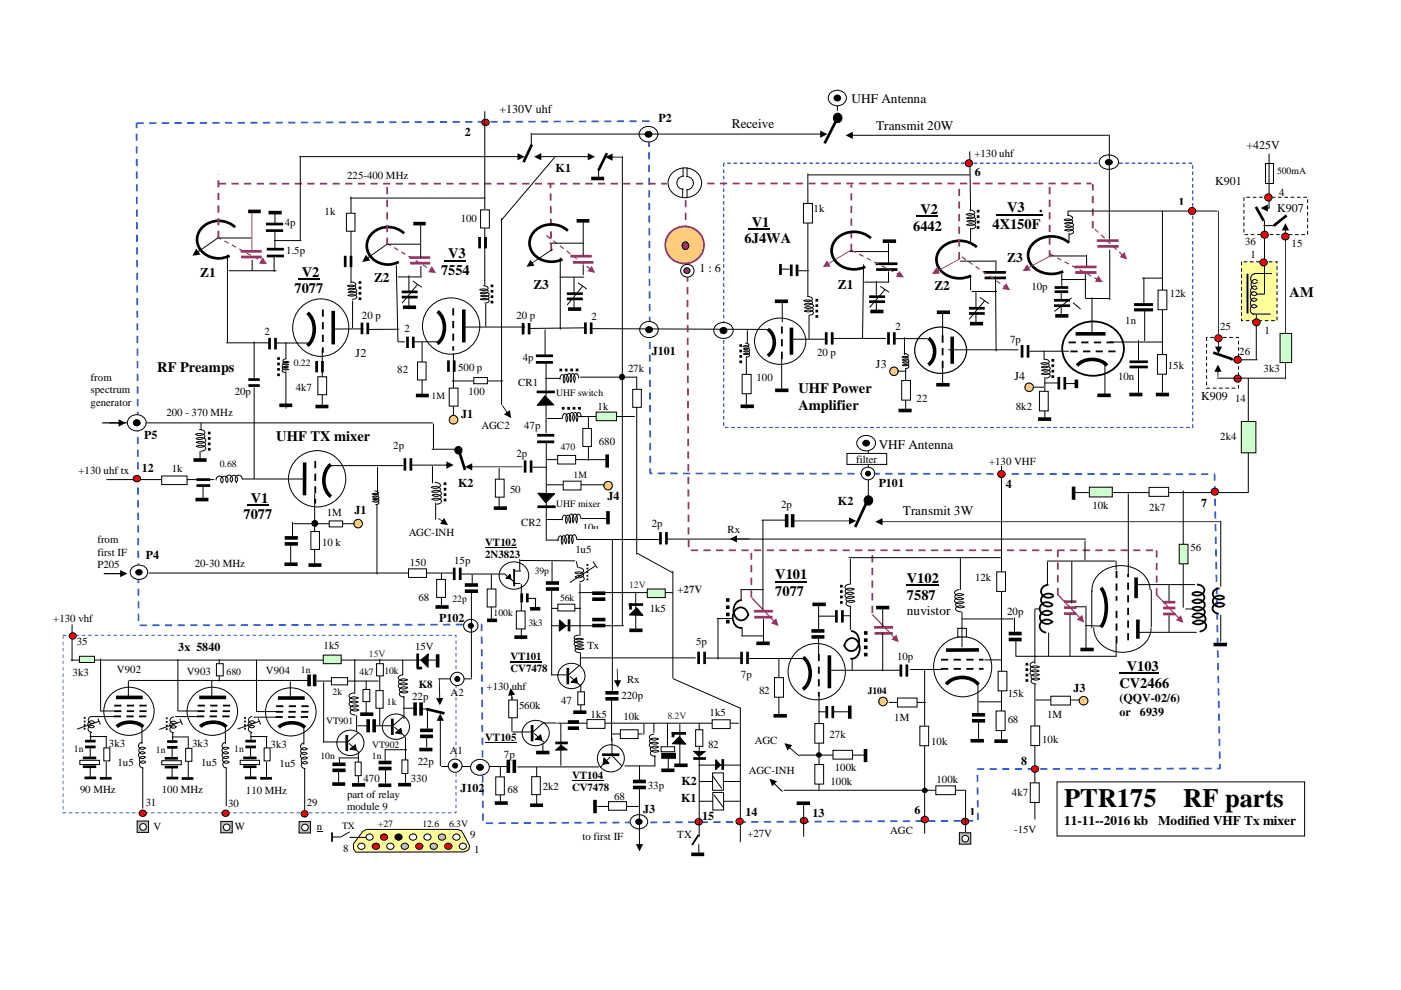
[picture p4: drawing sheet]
<svg xmlns="http://www.w3.org/2000/svg" width="297mm" height="210mm" viewBox="0 0 297 210" stroke-linecap="round" stroke-linejoin="round" font-family="sans-serif">
<defs><g id="words">
<g font-size="5.6">
<text x="225.6" y="171.1">PTR175</text>
<text x="250.9" y="171.1">RF parts</text>
</g>
<g font-size="3.1">
<text x="195.2" y="45.4">V2</text>
<text x="213.5" y="45">V3</text>
<text x="220.3" y="45">.</text>
<text x="157.9" y="51.6">6J4WA</text>
<text x="159.4" y="48">V1</text>
<text x="193.6" y="49">6442</text>
<text x="210.4" y="48.6">4X150F</text>
<text x="64" y="58.6">V2</text>
<text x="93.5" y="58.3">7554</text>
<text x="95" y="54.8">V3</text>
<text x="62.4" y="62.2">7077</text>
<text x="273.4" y="63">AM</text>
<text x="33.4" y="78.8">RF Preamps</text>
<text x="169.3" y="83.3">UHF Power</text>
<text x="169.3" y="86.8">Amplifier</text>
<text x="58.6" y="93.6">UHF TX mixer</text>
<text x="53.2" y="106.6">V1</text>
<text x="51.6" y="110.1">7077</text>
<text x="164.4" y="122.9">V101</text>
<text x="192.3" y="123.6">V102</text>
<text x="164.4" y="126.4">7077</text>
<text x="192.3" y="127.1">7587</text>
<text x="238.9" y="142.3">V103</text>
<text x="237.4" y="145.8">CV2466</text>
</g>
<g font-size="2.8">
<text x="180.5" y="21.9">UHF Antenna</text>
<text x="155.1" y="27.2">Receive</text>
<text x="185.8" y="27.6">Transmit 20W</text>
<text x="42.5" y="58.6">Z1</text>
<text x="79.3" y="59.9">Z2</text>
<text x="213.5" y="55.6">Z3</text>
<text x="113.1" y="61.3">Z3</text>
<text x="177.7" y="61.3">Z1</text>
<text x="198.1" y="61.5">Z2</text>
<text x="186.3" y="95.1">VHF Antenna</text>
<text x="191.4" y="109.1">Transmit 3W</text>
<text x="192.3" y="130.5">nuvistor</text>
<text x="225.6" y="175">11-11--2016 kb</text>
<text x="245.6" y="175">Modified VHF Tx mixer</text>
</g>
<g font-size="2.5">
<text x="105.9" y="23.9">+130V uhf</text>
<text x="98.5" y="28.8">2</text>
<text x="139.6" y="25.8">P2</text>
<text x="264.3" y="31.6">+425V</text>
<text x="117.8" y="36.4">K1</text>
<text x="206.7" y="37.2">6</text>
<text x="257.6" y="39.2">K901</text>
<text x="249.8" y="43.6">1</text>
<text x="270.8" y="45">K907</text>
<text x="148.3" y="57.7">1 : 6</text>
<text x="75.4" y="75.7">J2</text>
<text x="138.2" y="75.2">J101</text>
<text x="185.7" y="77.9">J3</text>
<text x="215.1" y="80.6">J4</text>
<text x="97.7" y="88.7">J1</text>
<text x="254.7" y="84.9">K909</text>
<text x="30.6" y="93.1">P5</text>
<text x="30.1" y="100.1">12</text>
<text x="97.2" y="103.2">K2</text>
<text x="128.8" y="106">J4</text>
<text x="177.7" y="107">K2</text>
<text x="186.3" y="103.3">P101</text>
<text x="213.3" y="103.5">4</text>
<text x="254.7" y="107.5">7</text>
<text x="75.1" y="109">J1</text>
<text x="30.9" y="118.4">P4</text>
<text x="93.1" y="131.9">P102</text>
<text x="37.8" y="137.9">3x 5840</text>
<text x="227.6" y="146.7">J3</text>
<text x="237.4" y="148.9">(QQV-02/6)</text>
<text x="237.4" y="151.9">or</text>
<text x="241.7" y="151.9">6939</text>
<text x="97.7" y="168">J102</text>
<text x="144.5" y="166.5">K2</text>
<text x="216.5" y="162.2">8</text>
<text x="136.4" y="172.3">J3</text>
<text x="144.4" y="170.1">K1</text>
<text x="148.9" y="173.9">15</text>
<text x="158.1" y="172.9">14</text>
<text x="172.3" y="173.3">13</text>
<text x="193.9" y="172.6">6</text>
<text x="205.6" y="173">1</text>
</g>
<g font-size="2.3">
<text x="206.6" y="33.4">+130 uhf</text>
<text x="73.6" y="37.9">225-400 MHz</text>
<text x="271.2" y="41.5">4</text>
<text x="60.4" y="47.9">4p</text>
<text x="68.8" y="45.6">1k</text>
<text x="97.7" y="47">100</text>
<text x="172.5" y="45">1k</text>
<text x="60.7" y="53.9">1.5p</text>
<text x="264" y="52">36</text>
<text x="273.9" y="52.4">15</text>
<text x="265.1" y="54.7">1</text>
<text x="218.7" y="61.4">10p</text>
<text x="248" y="63">12k</text>
<text x="56.1" y="71">2</text>
<text x="76.7" y="67.6">20 p</text>
<text x="85.8" y="70.4">2</text>
<text x="109.5" y="67.6">20 p</text>
<text x="125.4" y="67.8">2</text>
<text x="189.9" y="69.9">2</text>
<text x="238.6" y="68.7">1n</text>
<text x="258.7" y="69.9">25</text>
<text x="268.1" y="70.8">1</text>
<text x="110.8" y="76.6">4p</text>
<text x="173.2" y="75.4">20 p</text>
<text x="214.2" y="72.7">7p</text>
<text x="262.8" y="75.2">26</text>
<text x="19.2" y="80.7">from</text>
<text x="19.2" y="83.4">spectrum</text>
<text x="49.8" y="83.7">20p</text>
<text x="62.7" y="82.9">4k7</text>
<text x="84.2" y="79.1">82</text>
<text x="97.1" y="78.7">500 p</text>
<text x="99.4" y="83.8">100</text>
<text x="109.9" y="81.9">CR1</text>
<text x="133.2" y="79">27k</text>
<text x="160.4" y="80.9">100</text>
<text x="237.1" y="80.6">10n</text>
<text x="247.6" y="78.3">15k</text>
<text x="267.9" y="79">3k3</text>
<text x="19.2" y="86">generator</text>
<text x="35.3" y="88.3">200 - 370 MHz</text>
<text x="126.7" y="86.9">1k</text>
<text x="194.3" y="85.3">22</text>
<text x="215.4" y="87">8k2</text>
<text x="261.9" y="85.1">14</text>
<text x="83.4" y="95.2">2p</text>
<text x="102.1" y="91">AGC2</text>
<text x="111.2" y="90.9">47p</text>
<text x="127" y="94.4">680</text>
<text x="258.7" y="93.2">2k4</text>
<text x="16.7" y="100.4">+130 uhf tx</text>
<text x="36.4" y="100.2">1k</text>
<text x="109.5" y="96.9">2p</text>
<text x="181.5" y="98.1">filter</text>
<text x="209.7" y="98.6">+130 VHF</text>
<text x="108.2" y="104.4">50</text>
<text x="165.6" y="107.7">2p</text>
<text x="231.6" y="108">10k</text>
<text x="69.3" y="109.3">1M</text>
<text x="86.7" y="113.7">AGC-INH</text>
<text x="110.5" y="111.5">CR2</text>
<text x="123.6" y="112.6">10u</text>
<text x="138.2" y="111.7">2p</text>
<text x="154.3" y="112.9">Rx</text>
<text x="243.7" y="108.4">2k7</text>
<text x="20.7" y="115.2">from</text>
<text x="20.7" y="117.8">first IF</text>
<text x="68.3" y="115.9">10 k</text>
<text x="86.9" y="119.9">150</text>
<text x="96.3" y="119.7">15p</text>
<text x="102.9" y="115.7">VT102</text>
<text x="102.9" y="118.3">2N3823</text>
<text x="122" y="117.3">1u5</text>
<text x="252.4" y="116.8">56</text>
<text x="20.7" y="120.5">P205</text>
<text x="41.3" y="120.2">20-30 MHz</text>
<text x="206.8" y="123.2">12k</text>
<text x="11.3" y="131.9">+130 vhf</text>
<text x="88.7" y="127.5">68</text>
<text x="137.7" y="129.7">1k5</text>
<text x="213.5" y="130.4">20p</text>
<text x="16.3" y="136.8">35</text>
<text x="68.6" y="137.6">1k5</text>
<text x="88" y="137.8">15V</text>
<text x="124.5" y="137.6">Tx</text>
<text x="147.6" y="136.7">5p</text>
<text x="15.4" y="143.4">3k3</text>
<text x="24.8" y="142.6">V902</text>
<text x="39.6" y="143.2">V903</text>
<text x="56.4" y="142.8">V904</text>
<text x="108.2" y="142.6">CV7478</text>
<text x="108.2" y="140">VT101</text>
<text x="157.1" y="143.7">7p</text>
<text x="190.2" y="139.9">10p</text>
<text x="87.4" y="148.5">22p</text>
<text x="88.8" y="145.8">K8</text>
<text x="95.5" y="147.6">A2</text>
<text x="103.2" y="146.2">+130 uhf</text>
<text x="119" y="149.3">47</text>
<text x="131.8" y="148.2">220p</text>
<text x="133" y="144.8">Rx</text>
<text x="160.9" y="147.2">82</text>
<text x="213.7" y="147.7">15k</text>
<text x="110.1" y="150.4">560k</text>
<text x="125.2" y="152.1">1k5</text>
<text x="132.2" y="152.6">10k</text>
<text x="150.4" y="151.9">1k5</text>
<text x="189.6" y="152.8">1M</text>
<text x="213.7" y="153.3">68</text>
<text x="222" y="152.3">1M</text>
<text x="23.1" y="158.5">3k3</text>
<text x="40.8" y="158.5">3k3</text>
<text x="57.4" y="158.6">3k3</text>
<text x="95.4" y="159.9">A1</text>
<text x="102.9" y="157">VT105</text>
<text x="106.8" y="160.7">7p</text>
<text x="150.1" y="158.5">82</text>
<text x="160.1" y="157.8">AGC</text>
<text x="175.9" y="156.5">27k</text>
<text x="197.4" y="157.9">10k</text>
<text x="221" y="157.6">10k</text>
<text x="24.9" y="162.4">1u5</text>
<text x="42.6" y="162.4">1u5</text>
<text x="59.3" y="162.6">1u5</text>
<text x="77" y="165.9">470</text>
<text x="87.1" y="165.8">330</text>
<text x="88.6" y="162.1">22p</text>
<text x="115.1" y="167.5">2k2</text>
<text x="121.3" y="167.8">CV7478</text>
<text x="121.3" y="165.1">VT104</text>
<text x="137.4" y="167.3">33p</text>
<text x="158.7" y="164">AGC-INH</text>
<text x="176.1" y="166.4">100k</text>
<text x="177" y="163.4">100k</text>
<text x="198.6" y="166.1">100k</text>
<text x="17" y="168.2">90 MHz</text>
<text x="30.9" y="170.9">31</text>
<text x="34.3" y="168.2">100 MHz</text>
<text x="48.3" y="171.1">30</text>
<text x="52.2" y="168.4">110 MHz</text>
<text x="65.1" y="170.9">29</text>
<text x="73.6" y="169.2">part of relay</text>
<text x="73.6" y="171.8">module 9</text>
<text x="107.6" y="168.2">68</text>
<text x="130.2" y="169.6">68</text>
<text x="214.5" y="168.9">4k7</text>
<text x="32.6" y="176">V</text>
<text x="49.8" y="176">W</text>
<text x="67.2" y="176">n</text>
<text x="99.6" y="177.7">9</text>
<text x="123.5" y="178.1">to first IF</text>
<text x="143.6" y="177.7">TX</text>
<text x="158.5" y="177.5">+27V</text>
<text x="188.7" y="176.9">AGC</text>
<text x="215.1" y="176.5">-15V</text>
<text x="72.7" y="180.6">8</text>
<text x="100.5" y="180.8">1</text>
</g>
<text font-size="2.3" fill="#008000" x="143.6" y="125.7">+27V</text>
<g font-size="2.1">
<text x="270.8" y="36.9">500mA</text>
<text x="62.3" y="77.6">0.22</text>
<text x="117.9" y="83.9">UHF switch</text>
<text x="91.5" y="84.6">1M</text>
<text x="118.9" y="95.4">470</text>
<text x="46.6" y="99.1">0.68</text>
<text x="121.6" y="101.4">1M</text>
<text x="117.9" y="107.5">UHF mixer</text>
<text x="113.4" y="121.8">39p</text>
<text x="95.9" y="127.7">22p</text>
<text x="104.6" y="130.5">100k</text>
<text x="118.7" y="127.3">56k</text>
<text x="112.1" y="132.8">3k3</text>
<text x="48" y="143.1">680</text>
<text x="63.8" y="142.6">1n</text>
<text x="76.2" y="143.2">4k7</text>
<text x="81.5" y="142.9">10k</text>
<text x="70.5" y="147.4">2k</text>
<text x="82" y="149.6">1k</text>
<text x="184" y="147.2">J104</text>
<text x="69.1" y="153.5">VT901</text>
<text x="15.7" y="159.5">1n</text>
<text x="33" y="159.6">1n</text>
<text x="49.7" y="159.5">1n</text>
<text x="67.9" y="160.9">10n</text>
<text x="78.8" y="161">1n</text>
<text x="78.9" y="158.5">VT902</text>
<text x="72.5" y="175.8">TX</text>
<text x="80.2" y="175.4">+27</text>
<text x="89.6" y="175.4">12.6</text>
<text x="95.2" y="175.4">6.3V</text>
</g>
<g font-size="2.1" fill="#008000">
<text x="133.4" y="124.6">12V</text>
<text x="78.2" y="139.3">15V</text>
<text x="141.5" y="152.4">8.2V</text>
</g>
</g></defs>
<path d="M177.5 19.3v4.1M148.3 165.7h8.6" fill="none" stroke="#000" stroke-width=".21"/>
<path d="M176.2 19.6a1.9 1.9 0 0 1 2.1-.3 1.9 1.9 0 0 1 1.1 1.9 1.98 1.98 0 0 1-2.1 1.2 1.98 1.98 0 0 1-1.7-1.6l.1-.5z" fill-rule="evenodd" fill="#fff"/>
<g fill="none" stroke="#000" stroke-width=".21">
<path d="M176.2 19.6a1.9 1.9 0 0 1 2.1-.3 1.9 1.9 0 0 1 1.1 1.9 1.98 1.98 0 0 1-2.1 1.2 1.98 1.98 0 0 1-1.7-1.6l.1-.5z"/>
<circle cx="177.5" cy="20.8" r=".66"/>
<circle cx="177.6" cy="25" r=".97"/>
</g>
<g fill="#000">
<circle cx="177.5" cy="20.8" r=".66"/>
<circle cx="177.6" cy="25" r=".97"/>
</g>
<path d="M177.4 25.3l-2.6 5.1" fill="none" stroke="#000" stroke-width=".57"/>
<path d="M106.5 120.2a3.1 3.1 0 0 1 3.7-.8 3.1 3.1 0 0 1 1.8 3.3 3.1 3.1 0 0 1-3.7 2.2 3.1 3.1 0 0 1-2.4-3.5z" fill-rule="evenodd" fill="#fff"/>
<path d="M106.5 120.2a3.1 3.1 0 0 1 3.7-.8 3.1 3.1 0 0 1 1.8 3.3 3.1 3.1 0 0 1-3.7 2.2 3.1 3.1 0 0 1-2.4-3.5zM106.9 121.6l2 1.7M107.3 122.6l.9-.8 .1 1zM108.8 123.7h1.5M109 121.1h1.4" fill="none" stroke="#000" stroke-width=".21"/>
<path d="M109 120.6v3.7" fill="none" stroke="#000" stroke-width=".38"/>
<path d="M107.3 122.6l.9-.8 .1 1z" fill="#000"/>
<path d="M29 26.1l108.6-.4 .3 74.7 119.6 .1 1.2 62.4-51.5 .2 .1 10.9-104.9 .5-.3-42.1-72.7 .2z" fill="none" stroke="#36f" stroke-width=".38" stroke-dasharray="1.5 1.1" stroke-linecap="butt"/>
<path d="M13.4 134.7h83.3v37.6h-83.3z" fill-rule="evenodd" fill="#fff"/>
<path d="M13.4 134.7h83.3v37.6h-83.3z" fill="none" stroke="#36f" stroke-width=".21" stroke-dasharray=".8 .6" stroke-linecap="butt"/>
<path d="M199.8 136.9a6.2 6.2 0 0 1 8.1-.6 6.2 6.2 0 0 1 1.7 8 6.2 6.2 0 0 1-8.5 2.7 6.2 6.2 0 0 1-2.5-8.5z" fill-rule="evenodd" fill="#fff"/>
<path d="M199.8 136.9a6.2 6.2 0 0 1 8.1-.6 6.2 6.2 0 0 1 1.7 8 6.2 6.2 0 0 1-8.5 2.7 6.2 6.2 0 0 1-2.5-8.5z" fill="none" stroke="#000" stroke-width=".21"/>
<path d="M207.6 137.8h-7M200.6 145.1a4.6 4.6 0 0 1 6.8 .1" fill="none" stroke="#000" stroke-width=".77" stroke-linecap="butt"/>
<path d="M199.5 139.9h9M199.5 141.8h9" fill="none" stroke="#000" stroke-width=".38" stroke-dasharray="1.5 1.1" stroke-linecap="butt"/>
<path d="M203.1 133.2h1.8v1.8h-1.8z" fill-rule="evenodd" fill="#fff"/>
<path d="M203.1 133.2h1.8v1.8h-1.8z" fill="none" stroke="#000" stroke-width=".21"/>
<path d="M263.7 41.8h13.5v7.9h-13.5z" fill-rule="evenodd" fill="#fff"/>
<path d="M263.7 41.8h13.5v7.9h-13.5z" fill="none" stroke="#000" stroke-width=".21" stroke-dasharray=".8 .6" stroke-linecap="butt"/>
<path d="M263.2 55.5h7.6v12.5h-7.6z" fill-rule="evenodd" fill="#ff9"/>
<path d="M263.2 55.5h7.6v12.5h-7.6z" fill="none" stroke="#000" stroke-width=".21" stroke-dasharray=".8 .6" stroke-linecap="butt"/>
<path d="M255.8 71.6h6.8v10.7h-6.8z" fill-rule="evenodd" fill="#fff"/>
<path d="M255.8 71.5h6.8v10.8h-6.8z" fill="none" stroke="#000" stroke-width=".21" stroke-dasharray=".8 .6" stroke-linecap="butt"/>
<circle cx="67.3" cy="101.6" r="6" fill="#fff"/>
<circle cx="67.3" cy="101.6" r="6" fill="none" stroke="#000" stroke-width=".21"/>
<path d="M64.6 98v7M70.1 98.5a4.6 4.6 0 0 0 .1 6.8" fill="none" stroke="#000" stroke-width=".77" stroke-linecap="butt"/>
<path d="M66.8 97.7v9.1" fill="none" stroke="#000" stroke-width=".38" stroke-dasharray="1.5 1.1" stroke-linecap="butt"/>
<path d="M153.5 34.6h99.4v56h-99.4z" fill-rule="evenodd" fill="#fff"/>
<path d="M153.5 34.6h99.4v56h-99.4z" fill="none" stroke="#00f" stroke-width=".21" stroke-dasharray=".8 .6" stroke-linecap="butt"/>
<path d="M134.2 173.2a1.97 1.97 0 0 1 3.1 1 1.9 1.9 0 0 1-1.8 1.5 1.9 1.9 0 0 1-1.9-1.5l.1-.4z" fill-rule="evenodd" fill="#fff"/>
<g fill="none" stroke="#000" stroke-width=".21">
<path d="M134.2 173.2a1.97 1.97 0 0 1 3.1 1 1.9 1.9 0 0 1-1.8 1.5 1.9 1.9 0 0 1-1.9-1.5l.1-.4z"/>
<circle cx="135.4" cy="174.3" r=".62"/>
</g>
<circle cx="135.4" cy="174.3" r=".62" fill="#000"/>
<path d="M151.9 68.9a2.02 2.02 0 0 1 2.3-.4 2.02 2.02 0 0 1 1.2 2 2.14 2.14 0 0 1-2.2 1.2 2.14 2.14 0 0 1-1.9-1.6l.1-.5z" fill-rule="evenodd" fill="#fff"/>
<g fill="none" stroke="#000" stroke-width=".21">
<path d="M151.9 68.9a2.02 2.02 0 0 1 2.3-.4 2.02 2.02 0 0 1 1.2 2 2.14 2.14 0 0 1-2.2 1.2 2.14 2.14 0 0 1-1.9-1.6l.1-.5z"/>
<circle cx="153.4" cy="70.1" r=".69"/>
</g>
<circle cx="153.4" cy="70.1" r=".69" fill="#000"/>
<path d="M195.6 70.8a5.7 5.7 0 0 1 9.3 2.7 5.2 5.2 0 0 1-6.4 5.6 4.8 4.8 0 0 1-3.5-7.7z" fill-rule="evenodd" fill="#fff"/>
<path d="M195.6 70.8a5.7 5.7 0 0 1 9.3 2.7 5.2 5.2 0 0 1-6.4 5.6 4.8 4.8 0 0 1-3.5-7.7z" fill="none" stroke="#000" stroke-width=".26"/>
<path d="M196.8 71.7a3.6 3.6 0 0 1 0 5.6M201.9 71.4v5.7" fill="none" stroke="#000" stroke-width=".77" stroke-linecap="butt"/>
<path d="M199.9 71.1v7.5" fill="none" stroke="#000" stroke-width=".38" stroke-dasharray="1.5 1.1" stroke-linecap="butt"/>
<path d="M161.2 69.2a5.6 5.6 0 0 1 9.6 2.4 5.2 5.2 0 0 1-6.4 5.6 4.8 4.8 0 0 1-4-3 4.8 4.8 0 0 1 .8-5z" fill-rule="evenodd" fill="#fff"/>
<path d="M161.2 69.2a5.6 5.6 0 0 1 9.6 2.4 5.2 5.2 0 0 1-6.4 5.6 4.8 4.8 0 0 1-4-3 4.8 4.8 0 0 1 .8-5zM171.5 67.1v4.7" fill="none" stroke="#000" stroke-width=".21"/>
<path d="M162.8 69.8a3.6 3.6 0 0 1 0 5.6M167.8 69.5v5.7" fill="none" stroke="#000" stroke-width=".77" stroke-linecap="butt"/>
<path d="M165.8 69.2v7.5" fill="none" stroke="#000" stroke-width=".38" stroke-dasharray="1.5 1.1" stroke-linecap="butt"/>
<path d="M227.1 69.8a7 7 0 0 1 10.9 2.3 5.7 5.7 0 0 1-5.2 7.5 6.4 6.4 0 0 1-7.6-5.7 5.4 5.4 0 0 1 1.9-4.1z" fill-rule="evenodd" fill="#fff"/>
<path d="M227.1 69.8a7 7 0 0 1 10.9 2.3 5.7 5.7 0 0 1-5.2 7.5 6.4 6.4 0 0 1-7.6-5.7 5.4 5.4 0 0 1 1.9-4.1z" fill="none" stroke="#000" stroke-width=".38"/>
<path d="M228 70.8h6.4M228.4 77.5a4.4 4.4 0 0 1 6.3 0" fill="none" stroke="#000" stroke-width=".77" stroke-linecap="butt"/>
<path d="M226.6 72.6h10.2M226.9 74.5h10.3" fill="none" stroke="#000" stroke-width=".38" stroke-dasharray="1.5 1.1" stroke-linecap="butt"/>
<path d="M225.8 48.9l.8-.3a.73 .73 0 0 1 .9 .8l-.8 .3M225.8 47.4l.8-.2a.72 .72 0 0 1 .9 .7l-.9 .3-.8-.2M225.8 48l.8-.1a.72 .72 0 0 1 .9 .7l-.9 .4-.8-.2M226.4 45.7a.72 .72 0 0 1 .9 .7l-.9 .4-.8-.2 .8-.2a.7 .7 0 0 1 .9 .8l-.5 .3-1.1-.1" fill="none" stroke="#000" stroke-width=".21"/>
<path d="M226.6 51.5a5.6 5.6 0 0 0-8.3 1.2 3.8 3.8 0 0 0 2.9 5.1l2.3 .3 1.9-.6" fill="none" stroke="#000" stroke-width=".57"/>
<path d="M217.9 56.7l4.9-2.5-4.9 2.7zM217.8 56l.7 1.4h-1.7z" fill="#936"/>
<path d="M225.1 59.3h5.1M230.4 54.1v2.5M231.5 63.1v7.3" fill="none" stroke="#000" stroke-width=".21"/>
<path d="M227.8 56.6h4.7M228 57.8h4.5" fill="none" stroke="#936" stroke-width=".57"/>
<path d="M222.6 53.7l.9 .5-.1 .2-.9-.5zM224.2 54.6l.9 .4-.1 .2-.9-.4zM225.8 55.4l.9 .5-.1 .2-.9-.5zM227.4 56.2l.9 .5-.2 .2-.9-.4zM228.9 57.1l.9 .4-.1 .3-.9-.5zM230.5 57.9l.9 .5-.1 .2-.9-.5zM232.1 58.8l.7 .3-.1 .3-.7-.4zM232.9 58.4l.9 1.4h-1.6z" fill="#936"/>
<path d="M222.8 54.3h7.4M225.1 58.1v2.7" fill="none" stroke="#000" stroke-width=".21"/>
<path d="M222.5 54.6v-15.7" fill="none" stroke="#936" stroke-width=".38" stroke-dasharray="1.5 1.1" stroke-linecap="butt"/>
<path d="M207.1 52.4a5.5 5.5 0 0 0-8.3 1.2 3.8 3.8 0 0 0 2.9 5.2 5.9 5.9 0 0 0 4.2-.3" fill="none" stroke="#000" stroke-width=".57"/>
<path d="M198.7 57.4l4.9-2.6v.1l-4.8 2.7zM198.6 56.7l.7 1.3-1.7 .1z" fill="#936"/>
<path d="M211.1 58.7l.1 15.7M211.2 55.2v2.5M206.1 61.8h5.2" fill="none" stroke="#000" stroke-width=".21"/>
<path d="M208.6 57.7h4.7M208.7 58.9h4.6" fill="none" stroke="#000" stroke-width=".57"/>
<path d="M204 54.4l.8 .5-.1 .3-.9-.6zM205.4 55.4l.9 .6-.1 .2-.9-.6zM206.9 56.4l.9 .6-.2 .2-.8-.6zM208.4 57.4l.9 .6-.2 .2-.9-.6zM209.9 58.4l.8 .6-.1 .2-.9-.6zM211.3 59.4l.9 .6-.2 .2-.8-.6zM212.8 60.5l.4 .2-.1 .2-.4-.2zM213.4 60l.8 1.6-1.7-.3z" fill="#936"/>
<g fill="none" stroke="#000" stroke-width=".21">
<path d="M171.3 36.9v25.8M171.4 37.1h34.2M205.6 32.2l.2 12.4M183.1 56.1l-.2 15.5M203.6 55.4h7.3M204.9 45.4l.7-.1a.93 .93 0 0 1 1.1 .5 1.29 1.29 0 0 1-1.7 .4l.8-.2a.9 .9 0 0 1 1.1 .6 1.41 1.41 0 0 1-1.9 .3M205 47.7l.8-.2a.75 .75 0 0 1 1 .7l-.9 .4M205.1 46.9l.7-.2a.74 .74 0 0 1 1 .8l-1 .3-.8-.2M205.6 44.5a.74 .74 0 0 1 1 .8l-1 .3-.8-.1M205.8 48.4v3.2M205.8 58.7v2.8M226.6 49.5v1.9"/>
<path d="M167.9 71.9h7.2M170.6 66l.8-.3a.75 .75 0 0 1 1 .8l-.9 .3M170.6 64.5l.8-.2a.74 .74 0 0 1 1 .8l-1 .3-.8-.2 .8-.2a.74 .74 0 0 1 .9 .8l-.9 .3-.8-.2M171.2 62.9a.9 .9 0 0 1 1.1 .5 1.37 1.37 0 0 1-1.9 .4l.8-.2a.74 .74 0 0 1 1 .7l-.6 .3h-1.1M176.7 71.8h11.1M189.4 71.8h7.2M201.1 74.2h14.8M218.4 74.5h8.2M230.2 63.3h4.9M235.3 72.5h11.2"/>
</g>
<path d="M147.3 38.9h84.1M203.4 54.9v-15.7M231.7 48.4v-9.4" fill="none" stroke="#936" stroke-width=".38" stroke-dasharray="1.5 1.1" stroke-linecap="butt"/>
<path d="M175.2 70.4v2.7M176.4 70.4v2.7M188.4 70.4v2.7M189.6 70.4v2.7M216.7 73.2v2.6M218 73.2v2.6" fill="none" stroke="#000" stroke-width=".57"/>
<path d="M142.7 36.5a3.6 3.6 0 0 1 3.7-.7 3.6 3.6 0 0 1 2.4 3 3.6 3.6 0 0 1-2.7 3 3.6 3.6 0 0 1-3.8-1.3 2.87 2.87 0 0 1 .4-4z" fill-rule="evenodd" fill="#fff"/>
<path d="M142.7 36.5a3.6 3.6 0 0 1 3.7-.7 3.6 3.6 0 0 1 2.4 3 3.6 3.6 0 0 1-2.7 3 3.6 3.6 0 0 1-3.8-1.3 2.87 2.87 0 0 1 .4-4zM144.7 40v1.7M144.8 35.6v1.7M145 37.3a1.42 1.42 0 0 0-1.5 1.4 1.42 1.42 0 0 0 1.4 1.5M145.5 37.4a1.42 1.42 0 0 1 1.5 1.4 1.42 1.42 0 0 1-1.3 1.5M145.7 35.6v1.7M145.7 40.1v1.8M199.9 66.3v5.1M199.9 77.1v4.5M234.3 76.7v6.8" fill="none" stroke="#000" stroke-width=".21"/>
<path d="M198.6 66.2h2.8M198.5 81.6h2.8M232.7 83.8h2.8" fill="none" stroke="#000" stroke-width=".77" stroke-linecap="butt"/>
<path d="M170.3 43.1h2v4.1h-2z" fill-rule="evenodd" fill="#fff"/>
<path d="M170.3 43.1h2v4.2h-2zM226.4 44.7v1M226.5 44.7h31.6" fill="none" stroke="#000" stroke-width=".21"/>
<path d="M232.5 51h4.7M232.7 52.2h4.5" fill="none" stroke="#936" stroke-width=".57"/>
<path d="M232.2 48.5l.8 .7-.2 .2-.8-.8zM233.5 49.7l.8 .7-.2 .2-.8-.7zM234.8 50.9l.7 .7-.1 .2-.7-.7zM235.9 52.3l.2-.1 .8 .6-.2 .2zM237.4 53.3l.8 .8-.2 .1-.8-.6zM238.4 53.4l.6 1.6-1.6-.5z" fill="#936"/>
<path d="M235.3 53v10.5M246.5 44.7v38.5" fill="none" stroke="#000" stroke-width=".21"/>
<path d="M245.1 83.7h2.8" fill="none" stroke="#000" stroke-width=".77" stroke-linecap="butt"/>
<path d="M245.5 61.5h1.9v4.2h-1.9z" fill-rule="evenodd" fill="#fff"/>
<path d="M245.5 61.5h1.9v4.2h-1.9z" fill="none" stroke="#000" stroke-width=".21"/>
<path d="M245.4 75.2h1.9v4.1h-1.9z" fill-rule="evenodd" fill="#fff"/>
<path d="M242.2 59h4.2M242.5 58.9v5.6M241.4 72.2v4.2M241.4 77.8v5.4M242.7 65.8v6.4M245.4 75.2h1.9v4.1h-1.9z" fill="none" stroke="#000" stroke-width=".21"/>
<path d="M239.5 76.7h3.9M239.5 77.8h3.9M240.4 64.6h4.1M240.4 65.7h4.1" fill="none" stroke="#000" stroke-width=".57"/>
<path d="M239.4 83.7h2.8" fill="none" stroke="#000" stroke-width=".77" stroke-linecap="butt"/>
<path d="M233.3 33.6a2.39 2.39 0 0 1 3.8 .4 1.84 1.84 0 0 1-2.6 1.8 1.47 1.47 0 0 1-1.2-2.2z" fill-rule="evenodd" fill="#fff"/>
<g fill="none" stroke="#000" stroke-width=".21">
<path d="M233.3 33.6a2.39 2.39 0 0 1 3.8 .4 1.84 1.84 0 0 1-2.6 1.8 1.47 1.47 0 0 1-1.2-2.2zM234.6 34a.66 .66 0 0 1 .9-.1 .66 .66 0 0 1 .1 .9 .66 .66 0 0 1-.9 .1 .66 .66 0 0 1-.1-.9zM165.7 75.9v6.5M165.9 64.2v4M191.3 75.7l.5-.1a.54 .54 0 0 1 .7 .6l-.4 .2-.8-.1M191.3 77.5l.6-.2a.54 .54 0 0 1 .7 .6l-.6 .2M191.3 76.3a.74 .74 0 0 1 .8-.2 .74 .74 0 0 1 .5 .6l-.7 .3-.5-.2 .5-.1a.54 .54 0 0 1 .7 .6l-.7 .3-.6-.2M191.8 71.6v3.6M191.8 75l.5 .1 .3 .3a.9 .9 0 0 1-1.3 .3M192 78.2v8.5M220.7 77l.7-.1a.72 .72 0 0 1 1 .7l-.6 .3h-1l.9-.3a.87 .87 0 0 1 1 .5 1.25 1.25 0 0 1-1.9 .4M220.8 79.3l.5-.2a.83 .83 0 0 1 1.3 .7l-.9 .4"/>
<path d="M220.9 78.5l.7-.1a.74 .74 0 0 1 1 .7l-1 .3-.8-.2M221.4 74.5v1.7M221.4 76.2a.72 .72 0 0 1 1 .7l-1 .4-.7-.2M221.5 80v8.4"/>
</g>
<path d="M234.6 34a.66 .66 0 0 1 .9-.1 .66 .66 0 0 1 .1 .9 .66 .66 0 0 1-.9 .1 .66 .66 0 0 1-.1-.9z" fill-rule="evenodd" fill="#000"/>
<path d="M164.3 63.9h2.8M164.3 82.8h2.9" fill="none" stroke="#000" stroke-width=".77" stroke-linecap="butt"/>
<path d="M191.2 80.7h1.8v4.1h-1.8z" fill-rule="evenodd" fill="#fff"/>
<path d="M115.6 69.9v5.3M157.6 73.4l.3-.1a.72 .72 0 0 1 .9 .4 .92 .92 0 0 1-1.2 .3l.4-.1a.69 .69 0 0 1 .9 .4 .93 .93 0 0 1-1.2 .2M157.6 75.1l.4-.2a.73 .73 0 0 1 .9 .4l-.3 .4h-.3M157.7 74.5l.5-.1a.49 .49 0 0 1 .5 .1 .49 .49 0 0 1 .1 .5l-.6 .2-.6-.2M158.1 72.8h.4l.3 .4a.85 .85 0 0 1-1.2 .2M158.2 75.6v10.9M158.5 70.1v2.5M118.7 80.4a.72 .72 0 0 1 .8-.9l.3 .9-.2 .8M121 81l.2-.8a.72 .72 0 0 0-.7-.9l-.4 .9 .3 .9 .1-.7a.74 .74 0 0 0-.7-.9l-.4 .9 .2 .8M121 81l-.1-.7a.74 .74 0 0 1 .7-1l.4 1-.3 .8M122.7 80.1a.8 .8 0 0 0-.6-.9 1.33 1.33 0 0 0-.3 1.9M191.2 80.7h1.8v4.1h-1.8z" fill="none" stroke="#000" stroke-width=".21"/>
<path d="M190.5 87h2.8" fill="none" stroke="#000" stroke-width=".77" stroke-linecap="butt"/>
<path d="M113.6 76.8h3.7M113.6 75.4h3.7" fill="none" stroke="#000" stroke-width=".57"/>
<path d="M157.3 79.3h1.9v4.2h-1.9z" fill-rule="evenodd" fill="#fff"/>
<path d="M157.3 79.4h2v4.1h-2z" fill="none" stroke="#000" stroke-width=".21"/>
<path d="M157 86.1h2.8" fill="none" stroke="#000" stroke-width=".77" stroke-linecap="butt"/>
<circle cx="252.7" cy="44.7" r=".76" fill="#f00"/>
<circle cx="252.7" cy="44.7" r=".76" fill="none" stroke="#000" stroke-width=".21"/>
<circle cx="205.4" cy="34.6" r=".76" fill="#f00"/>
<circle cx="205.4" cy="34.6" r=".76" fill="none" stroke="#000" stroke-width=".21"/>
<path d="M63.8 65.2a6 6 0 0 1 8.8 .4 6 6 0 0 1-1.1 8.8 6 6 0 0 1-8.1-1.1 6 6 0 0 1 .4-8.1z" fill-rule="evenodd" fill="#fff"/>
<path d="M48.2 54.1v18.5M74.3 42h28.6M84 56.3l.4 16M58.4 72.7h7.1M60.6 72.6v3.3M60.6 78.8v7.8M60.7 76.1h-.4l-.3 .4a.99 .99 0 0 0 1.3 .3l-.4-.2a.8 .8 0 0 0-.9 .4 .99 .99 0 0 0 1.2 .3l-.9-.1-.5 .4 .5 .3 .8-.1M61.1 77.8l-.3-.1a.8 .8 0 0 0-.9 .4 1.14 1.14 0 0 0 1.3 .3l-.6-.2a.65 .65 0 0 0-.8 .4l.7 .4M63.8 65.2a6 6 0 0 1 8.8 .4 6 6 0 0 1-1.1 8.8 6 6 0 0 1-8.1-1.1 6 6 0 0 1 .4-8.1zM68.3 74.1v11.8M77 69.7l-6 .1" fill="none" stroke="#000" stroke-width=".21"/>
<path d="M65.2 66.3a4.9 4.9 0 0 1-.1 7M70.7 65.9v7.1M59.2 85.9h2.8M66.9 86.2h2.7" fill="none" stroke="#000" stroke-width=".77" stroke-linecap="butt"/>
<path d="M68.4 65.6v9.2" fill="none" stroke="#000" stroke-width=".38" stroke-dasharray="1.5 1.1" stroke-linecap="butt"/>
<path d="M57.1 71.6v2.5M58.4 71.6v2.5M86.4 71.4v2.4M87.6 71.4v2.4" fill="none" stroke="#000" stroke-width=".57"/>
<path d="M46.4 38.9h95" fill="none" stroke="#936" stroke-width=".38" stroke-dasharray="1.5 1.1" stroke-linecap="butt"/>
<path d="M136.2 68.7a1.94 1.94 0 0 1 2.3-.4 1.94 1.94 0 0 1 1 2 2.03 2.03 0 0 1-2.1 1.3 2.03 2.03 0 0 1-1.8-1.7l.1-.5z" fill-rule="evenodd" fill="#fff"/>
<g fill="none" stroke="#000" stroke-width=".21">
<path d="M118.8 54.7v15.1M136.2 68.7a1.94 1.94 0 0 1 2.3-.4 1.94 1.94 0 0 1 1 2 2.03 2.03 0 0 1-2.1 1.3 2.03 2.03 0 0 1-1.8-1.7l.1-.5zM91.7 98.9v3.5"/>
<circle cx="137.6" cy="69.9" r=".67"/>
</g>
<circle cx="137.6" cy="69.9" r=".67" fill="#000"/>
<circle cx="102.9" cy="26" r=".73" fill="#f00"/>
<g fill="none" stroke="#000" stroke-width=".21">
<path d="M84.6 69.8h-6.4"/>
<circle cx="102.9" cy="26" r=".73"/>
</g>
<path d="M76.7 68.4v2.5M78 68.4v2.5" fill="none" stroke="#000" stroke-width=".57"/>
<circle cx="95.6" cy="69.2" r="6" fill="#fff"/>
<g fill="none" stroke="#000" stroke-width=".21">
<path d="M74.4 59.8a.71 .71 0 0 1 1 .7l-1 .3-.7-.2M74.4 41.8v18.2M48 72.7h8.9M73.7 60.6l.7-.1a.69 .69 0 0 1 1 .6l-.6 .3-1-.1 .8-.2a.69 .69 0 0 1 1 .7l-1 .3-.8-.2M73.8 62.7l.8-.2a.7 .7 0 0 1 1 .6l-.9 .4M73.9 61.9l.7-.1a.94 .94 0 0 1 1 .5 1.35 1.35 0 0 1-1.8 .3M74.8 63.8v5.7M84.4 72.5h1.4M88 72.5h5M98.3 69.3h13M123.9 69.5l-11.5 .1"/>
<circle cx="95.6" cy="69.2" r="6"/>
</g>
<path d="M92.7 66a4.6 4.6 0 0 1 0 6.9M98.3 65.6v7" fill="none" stroke="#000" stroke-width=".77" stroke-linecap="butt"/>
<path d="M96.1 65.4v8.9" fill="none" stroke="#000" stroke-width=".38" stroke-dasharray="1.5 1.1" stroke-linecap="butt"/>
<path d="M110.9 68.5v2.4M112.2 68.5v2.4M124.1 68.4v2.4M125.3 68.4v2.4" fill="none" stroke="#000" stroke-width=".57"/>
<path d="M73.4 45.2h1.9v3.8h-1.9z" fill-rule="evenodd" fill="#fff"/>
<path d="M102.8 23.7v36.7M73.4 45.2h1.9v3.8h-1.9zM89.5 72.6v11.1M101.8 61.4l.7-.1a.69 .69 0 0 1 .9 .7l-.5 .2-1-.1 .8-.2a.69 .69 0 0 1 .9 .7l-.9 .3-.8-.2M101.9 63.5l.8-.2a.7 .7 0 0 1 .9 .6l-.8 .4M101.9 62.7l.8-.1a.94 .94 0 0 1 1 .5 1.35 1.35 0 0 1-1.8 .3M102.5 60.6a.71 .71 0 0 1 .9 .7l-.9 .3-.8-.2M103 64.5v4.7" fill="none" stroke="#000" stroke-width=".21"/>
<path d="M88.5 76.8h1.8v3.8h-1.8z" fill-rule="evenodd" fill="#fff"/>
<path d="M88.5 76.8h1.8v3.8h-1.8zM115.8 77v14.8M125.7 69.7l37 .1M70.1 98.7h15.4" fill="none" stroke="#000" stroke-width=".21"/>
<path d="M88.2 83.9h2.7" fill="none" stroke="#000" stroke-width=".77" stroke-linecap="butt"/>
<path d="M180.5 28.6h54.5l.1 .1-54.6 .1zM179.3 28.7l1.5-.8v1.6z" fill="#000"/>
<path d="M97.4 95.8l1.2 3.9" fill="none" stroke="#000" stroke-width=".57"/>
<path d="M136.1 27.3a1.96 1.96 0 0 1 2.2-.4 1.96 1.96 0 0 1 1.1 2 2.07 2.07 0 0 1-2.1 1.2 2.07 2.07 0 0 1-1.8-1.7l.1-.4z" fill-rule="evenodd" fill="#fff"/>
<g fill="none" stroke="#000" stroke-width=".21">
<path d="M136.1 27.3a1.96 1.96 0 0 1 2.2-.4 1.96 1.96 0 0 1 1.1 2 2.07 2.07 0 0 1-2.1 1.2 2.07 2.07 0 0 1-1.8-1.7l.1-.4zM137 28a.69 .69 0 0 1 1 0 .69 .69 0 0 1 0 1 .69 .69 0 0 1-1-.1 .56 .56 0 0 1 0-.9zM48.6 57.4h9.9M53.9 72.5v7.8M53.9 82.2v19.3M22.6 101.7h22.7M45.8 101.8a.79 .79 0 0 1 1.1-.8 .79 .79 0 0 1 .2 1.4M48.2 102.3a.8 .8 0 0 0-.1-1.1 .8 .8 0 0 0-1.1 0 .8 .8 0 0 0 0 1.2M49.1 102.2a.81 .81 0 0 1 0-1.2 .81 .81 0 0 1 1.2 .1 .81 .81 0 0 1-.2 1.2M49.1 102.2a.82 .82 0 0 0 .1-1.2 .82 .82 0 0 0-1.3 .1 .82 .82 0 0 0 .2 1.2M51.3 101.5a.78 .78 0 0 0-1-.7 .78 .78 0 0 0-.3 1.3l.2 .2M51.3 101.6h13.3"/>
<path d="M66.7 104.8v14.7"/>
</g>
<path d="M137 28a.69 .69 0 0 1 1 0 .69 .69 0 0 1 0 1 .69 .69 0 0 1-1-.1 .56 .56 0 0 1 0-.9z" fill-rule="evenodd" fill="#000"/>
<path d="M180.5 53.2v-14.1" fill="none" stroke="#936" stroke-width=".38" stroke-dasharray="1.5 1.1" stroke-linecap="butt"/>
<path d="M49.9 48.2a4.9 4.9 0 0 0-8 1.9 4.3 4.3 0 0 0 5 4.7l1.8-.6" fill="none" stroke="#000" stroke-width=".57"/>
<path d="M51 53.3h4.5M51.1 54.5h4.4" fill="none" stroke="#936" stroke-width=".57"/>
<path d="M53.4 45v8.3" fill="none" stroke="#936" stroke-width=".21"/>
<path d="M46.1 50.1l.8 .5v.2l-1-.4zM47.6 51l1 .5-.2 .2-.9-.5zM49.2 51.8l.9 .5-.1 .2-.9-.4zM50.8 52.7l.9 .5-.1 .2-.9-.5zM52.4 53.6l.9 .4-.2 .2-.9-.4zM53.9 54.4l.9 .5-.1 .2-.9-.5zM55.5 55.2v.3zM55.7 54.6l.9 1.4-1.7-.1z" fill="#936"/>
<path d="M46.2 50.5h7.1M53.5 55.2v2.1M84.4 58.7h5M89.2 47.7v6.9" fill="none" stroke="#000" stroke-width=".21"/>
<path d="M46.3 50.5v-13.5" fill="none" stroke="#936" stroke-width=".38" stroke-dasharray="1.5 1.1" stroke-linecap="butt"/>
<path d="M41.8 53.4l4.4-2.9-4.3 3.1h-.1zM41.6 52.7l.9 1.3-1.7 .2z" fill="#000"/>
<path d="M52.6 44.8h2.7" fill="none" stroke="#000" stroke-width=".77" stroke-linecap="butt"/>
<path d="M85.7 49.5a4.7 4.7 0 0 0-7.9 1.9 4.3 4.3 0 0 0 5.9 4.5l.8-.4" fill="none" stroke="#000" stroke-width=".57"/>
<path d="M86.8 54.6h4.4M86.9 55.8h4.3" fill="none" stroke="#936" stroke-width=".57"/>
<path d="M82.1 51.4l.8 .6-.1 .2-.8-.6zM83.6 52.4l.9 .5-.2 .2-.8-.5zM85.1 53.3l.9 .5-.2 .2-.8-.5zM86.7 54.2l.8 .5-.1 .2-.9-.5zM88.2 55.1l.9 .6-.2 .2-.9-.5zM89.7 56l.9 .6-.1 .2-.9-.5zM91.2 57l.2 .1-.1 .2-.2-.1zM91.6 56.4l.9 1.5-1.7-.2z" fill="#936"/>
<path d="M82.1 51.8h6.9M89.2 56.5v2.1M118.7 58.8h5.1M123.7 47.2v6.9" fill="none" stroke="#000" stroke-width=".21"/>
<path d="M82.1 51.9v-13.4M116.9 53.3l-.2-14.4" fill="none" stroke="#936" stroke-width=".38" stroke-dasharray="1.5 1.1" stroke-linecap="butt"/>
<g fill="#000">
<path d="M77.8 54.7l4.2-3 .1 .1-4.2 3.1zM77.6 54l.9 1.2-1.7 .3z"/>
<path d="M112.6 55.8l4.6-3-4.5 3.2zM112.5 55.1l.8 1.2-1.7 .3z"/>
</g>
<path d="M87.6 47.4h2.7" fill="none" stroke="#000" stroke-width=".77" stroke-linecap="butt"/>
<path d="M120.4 48.9a5 5 0 0 0-7.8 1.3 3.9 3.9 0 0 0 3.5 5.2h1.8l1.3-.4" fill="none" stroke="#000" stroke-width=".57"/>
<path d="M120.9 54.3h4.6M121.5 55.6h4.3" fill="none" stroke="#936" stroke-width=".57"/>
<path d="M115.9 49.8l.9 .7-.2 .2-.8-.7zM117.3 50.9l.8 .6-.1 .2-.8-.6zM118.8 52l.8 .6-.2 .2-.8-.6zM120.2 53.1l.8 .6-.1 .2-.8-.6zM121.6 54.2l.8 .6-.1 .2-.8-.6zM123 55.3l.8 .6-.1 .2-.8-.6zM124.5 56.3l.8 .7-.2 .2-.8-.6zM125.5 56.3l.7 1.6-1.7-.4z" fill="#936"/>
<path d="M116.6 51.6h7.1M123.7 56.2v2.1M266 58.1a1.01 1.01 0 0 0-.8 1.1 1.01 1.01 0 0 0 1 .9l.3-.3M266.6 59.6a.79 .79 0 0 0-1-.2 .79 .79 0 0 0-.3 .9 .79 .79 0 0 0 .3 .9 .79 .79 0 0 0 .9-.1M268.1 46.8v15.5M266.4 63.5a.76 .76 0 0 0-.9-.2 .76 .76 0 0 0-.4 .9 .76 .76 0 0 0 .4 1 .76 .76 0 0 0 1-.3M266.5 65a.76 .76 0 0 0-1-.3 .76 .76 0 0 0-.4 .9 .92 .92 0 0 0 .7 1M266.5 62.3a.76 .76 0 0 0-1-.4 .76 .76 0 0 0-.4 1 .78 .78 0 0 0 .4 .9 .78 .78 0 0 0 1-.3" fill="none" stroke="#000" stroke-width=".21"/>
<path d="M122.3 46.8h2.7" fill="none" stroke="#000" stroke-width=".77" stroke-linecap="butt"/>
<path d="M112.8 30.6l-1.8 3.8" fill="none" stroke="#000" stroke-width=".57"/>
<path d="M264.5 58v8.5" fill="none" stroke="#000" stroke-width=".38"/>
<circle cx="29" cy="101.5" r=".73" fill="#f00"/>
<circle cx="29" cy="101.5" r=".73" fill="none" stroke="#000" stroke-width=".21"/>
<path d="M34.3 100.9h5.4v1.8h-5.4z" fill-rule="evenodd" fill="#fff"/>
<path d="M34.3 100.9h5.4v1.8h-5.4zM224.1 165.8h52.5v11.4h-52.5z" fill="none" stroke="#000" stroke-width=".21"/>
<path d="M52.7 80.5h2.4M52.7 81.7h2.4" fill="none" stroke="#000" stroke-width=".57"/>
<path d="M67.4 79.9h1.9v3.8h-1.9z" fill-rule="evenodd" fill="#fff"/>
<path d="M67.4 79.9h1.9v3.8h-1.9zM96.1 75v14.2" fill="none" stroke="#000" stroke-width=".21"/>
<path d="M95.2 82.3h1.9v3.8h-1.9z" fill-rule="evenodd" fill="#fff"/>
<path d="M95.2 82.3h1.9v3.8h-1.9z" fill="none" stroke="#000" stroke-width=".21"/>
<circle cx="148.1" cy="174.3" r=".73" fill="#f00"/>
<g fill="none" stroke="#000" stroke-width=".21">
<circle cx="97.2" cy="95.4" r=".79"/>
<circle cx="148.1" cy="174.3" r=".73"/>
</g>
<circle cx="97.2" cy="95.4" r=".79" fill="#000"/>
<path d="M63.2 59.1h4.5M94.3 55.3h4.5M211.2 45.5h9.9M52.4 107h4.5" fill="none" stroke="#000" stroke-width=".3"/>
<path d="M158.6 48.5h4.5M194.4 45.9h4.5" fill="none" stroke="#000" stroke-width=".25"/>
<circle cx="189.5" cy="78.7" r=".91" fill="#fc0"/>
<g fill="none" stroke="#000" stroke-width=".21">
<path d="M190.4 78.7h1.7"/>
<circle cx="189.5" cy="78.7" r=".91"/>
</g>
<circle cx="218.2" cy="82.1" r=".91" fill="#fc0"/>
<g fill="none" stroke="#000" stroke-width=".21">
<path d="M219 82.1h2.3M62.3 111h13.2"/>
<circle cx="218.2" cy="82.1" r=".91"/>
</g>
<circle cx="75.9" cy="111" r=".92" fill="#fc0"/>
<circle cx="75.9" cy="111" r=".92" fill="none" stroke="#000" stroke-width=".21"/>
<path d="M69.8 110.4h2.8v1.3h-2.8z" fill-rule="evenodd" fill="#fff"/>
<path d="M235.2 28.6v22M180.3 53.3h8.1M206.9 61.9v3.3M206.9 66.5v2.2M207.8 63.1l1.8 1.2M208.7 63.8l-3.2 3.8M225 62.2v1.4M225 64.9v2.1M227.2 63.2l-3.6 2.8M227.5 64.2l1.6 1.3M69.8 110.4h2.8v1.3h-2.8z" fill="none" stroke="#000" stroke-width=".21"/>
<path d="M185.6 55.9h4.7M185.8 57.1h4.5M205.4 65.4h3.4M205.4 66.5h3.4M223.5 63.7h3.4M223.5 64.8h3.4M240.4 64.6h4.1M240.4 65.7h4.1" fill="none" stroke="#000" stroke-width=".57"/>
<path d="M205.7 68.6h2.7M223.7 67h2.8" fill="none" stroke="#000" stroke-width=".77" stroke-linecap="butt"/>
<path d="M175.5 55.9l5.1-3-5 3.1h-.2zM175.3 55.2l.8 1.3-1.6 .1z" fill="#936"/>
<path d="M187.2 51.1h2.8" fill="none" stroke="#000" stroke-width=".77" stroke-linecap="butt"/>
<path d="M184.7 50.5a5.2 5.2 0 0 0-8.1 1.2 4 4 0 0 0 3.6 5.3h1.9l1.4-.4" fill="none" stroke="#000" stroke-width=".57"/>
<path d="M183.3 59.8h5.2M188.4 51.2v4.5" fill="none" stroke="#000" stroke-width=".21"/>
<path d="M180.6 53l.9 .4-.1 .2-.9-.4zM182.2 53.8l.9 .4-.1 .3-.9-.5zM183.8 54.6l.9 .5-.1 .2-.9-.5zM185.4 55.4l.9 .5-.1 .2-.9-.5zM187 56.2l.9 .5-.1 .2-.9-.4zM188.5 57.1l1 .4-.1 .2-.9-.4zM190.2 57.9l.4 .2-.1 .2-.5-.2zM190.7 57.4l1 1.4h-1.8z" fill="#936"/>
<g fill="none" stroke="#000" stroke-width=".21">
<path d="M58.3 49v3.7M86.7 58.5v3.3M87.6 59.6l1.8 1.3M121.7 58.8v3.3M122.6 60l1.8 1.3M165.6 57.1h1.7M169.1 57.4h2.3M185.8 59.6v3.2M188.4 57.6v2.1M230.1 58.2v5M86.7 63.1v2.1M88.5 60.4l-3.2 3.8"/>
<path d="M121.7 63.4v2.2M123.5 60.7l-3.2 3.9M185.8 64.1v2M186.7 60.7l1.8 1.2M187.6 61.5l-3.2 3.7M260.9 76.3h5.7M266.4 66.8v9.4M184.1 94.1v11.1M221.4 81.2h3.1M225.8 81.3h2.1M264.7 80.2v24.2M43 103.3v2.4"/>
<path d="M241.1 134.1h12.6M241.3 124h12"/>
</g>
<g fill="none" stroke="#000" stroke-width=".57">
<path d="M73.2 54.2v2.4M74.4 54.2v2.4M101.7 50.2v2.5M103 50.2v2.5M165.5 56v2.3M167.8 56.1v2.4M169 56.1v2.4M67.1 76.5v2.5M68.4 76.5v2.5M85.2 61.9h3.4M85.2 63h3.4M95.1 76.4v2.4"/>
<path d="M96.3 76.4v2.4M120.2 62.3h3.4M120.2 63.4h3.4M184.3 62.9h3.4M184.3 64h3.4M223.6 61h2.9M223.6 61.8h2.9M224.5 79.9v2.7M225.8 79.9v2.7M257.2 74.8l4.1 1.4M41.7 101.7h2.9M41.7 103h2.9"/>
</g>
<path d="M56.9 45.1h2.8M85.4 65.2h2.8M120.4 65.5h2.8M184.5 66h2.8M228.2 80.5v1.8M41.4 105.9h2.8" fill="none" stroke="#000" stroke-width=".77" stroke-linecap="butt"/>
<path d="M258.6 124.8a1.19 1.19 0 0 0-1.5 1.1 1.19 1.19 0 0 0 1.5 1.2l1-.4M259.6 126.7a1.41 1.41 0 0 0-1.6-.3 1.41 1.41 0 0 0-.8 1.4 1.61 1.61 0 0 0 2.3 .6M259.7 128.3a1.53 1.53 0 0 0-2.6 .7 1.27 1.27 0 0 0 1.3 1.1" fill="none" stroke="#000" stroke-width=".38"/>
<g fill="#000">
<path d="M258.3 44.7h.1v29.1zM257.6 73.5h1.5l-.7 1.5z"/>
<path d="M258.1 78.6h.2l-.1 1.4zM258.2 77.3l.8 1.5h-1.5z"/>
<path d="M168.1 110.4h12.2l-12.2 .1zM180 109.7l1.5 .7-1.5 .8z"/>
<path d="M186.9 110.5l72 .1-72 .1zM185.6 110.6l1.5-.7v1.5z"/>
</g>
<path d="M182.2 92.8a2.09 2.09 0 0 1 3.4 1.1 2.02 2.02 0 0 1-2 1.7 2.02 2.02 0 0 1-2-1.7l.1-.4z" fill-rule="evenodd" fill="#fff"/>
<g fill="none" stroke="#000" stroke-width=".21">
<path d="M182.2 92.8a2.09 2.09 0 0 1 3.4 1.1 2.02 2.02 0 0 1-2 1.7 2.02 2.02 0 0 1-2-1.7l.1-.4zM228 104.4h36.5M258.8 110.5v13.8"/>
<circle cx="183.6" cy="94" r=".66"/>
<circle cx="184.1" cy="106.1" r=".96"/>
</g>
<g fill="#000">
<circle cx="183.6" cy="94" r=".66"/>
<circle cx="184.1" cy="106.1" r=".96"/>
</g>
<path d="M183.7 106.6l-2.4 5.2" fill="none" stroke="#000" stroke-width=".57"/>
<path d="M263.2 89.4h3.1v6.6h-3.1z" fill-rule="evenodd" fill="#cfc"/>
<path d="M263.2 89.4h3.1v6.6h-3.1z" fill="none" stroke="#000" stroke-width=".21"/>
<circle cx="173.1" cy="142.5" r="6" fill="#fff"/>
<g fill="none" stroke="#000" stroke-width=".21">
<path d="M266 58h3.6M265.7 66.6h3.6M266.4 62.4h1.6M266.5 60.9a.69 .69 0 0 0-.8-.3 .69 .69 0 0 0-.5 .7 .89 .89 0 0 0 .1 1 .89 .89 0 0 0 1 .3l.1-.2M115.5 83.9l1.9 2h-3.5z"/>
<circle cx="173.1" cy="142.5" r="6"/>
</g>
<path d="M170.3 139.4a4.5 4.5 0 0 1-.1 6.8M175.8 138.9v7" fill="none" stroke="#000" stroke-width=".77" stroke-linecap="butt"/>
<path d="M173.6 138.6v9.1" fill="none" stroke="#000" stroke-width=".38" stroke-dasharray="1.5 1.1" stroke-linecap="butt"/>
<path d="M164.4 123.3h6.8M192.3 124.1h6.8M237.4 142.8h8.3" fill="none" stroke="#000" stroke-width=".3"/>
<path d="M115.5 83.9l1.9 2h-3.5z" fill="#000"/>
<path d="M113.8 83.1h3.8" fill="none" stroke="#000" stroke-width=".57"/>
<circle cx="258.3" cy="71.7" r=".75" fill="#f00"/>
<circle cx="258.3" cy="71.7" r=".75" fill="none" stroke="#000" stroke-width=".21"/>
<circle cx="262.4" cy="76.3" r=".77" fill="#f00"/>
<circle cx="262.4" cy="76.3" r=".77" fill="none" stroke="#000" stroke-width=".21"/>
<circle cx="262.4" cy="80.3" r=".76" fill="#f00"/>
<circle cx="262.4" cy="80.3" r=".76" fill="none" stroke="#000" stroke-width=".21"/>
<circle cx="266.4" cy="68.4" r=".76" fill="#f00"/>
<circle cx="266.4" cy="68.4" r=".76" fill="none" stroke="#000" stroke-width=".21"/>
<circle cx="267.9" cy="55.7" r=".75" fill="#f00"/>
<g fill="none" stroke="#000" stroke-width=".21">
<path d="M269.1 32.6v11.5M267.9 47.8h2.6M258.1 80.2h14.4"/>
<circle cx="267.9" cy="55.7" r=".75"/>
</g>
<path d="M266.3 43.9l1.6 2.9" fill="none" stroke="#000" stroke-width=".57"/>
<g fill="#000">
<path d="M268.5 44.1h.7l-.1 .1h-.5zM267.3 44.1l1.5-.8v1.6z"/>
<path d="M272.5 48.6h.1l-.1 31.9zM272.5 47.3l.8 1.6h-1.5z"/>
</g>
<circle cx="257.6" cy="104.3" r=".76" fill="#f00"/>
<circle cx="257.6" cy="104.3" r=".76" fill="none" stroke="#000" stroke-width=".21"/>
<path d="M271.4 70.7h2.4v6.2h-2.4z" fill-rule="evenodd" fill="#cfc"/>
<path d="M271.4 70.7h2.5v6.2h-2.5z" fill="none" stroke="#000" stroke-width=".21"/>
<path d="M272.8 45.7l-2.7 2.1" fill="none" stroke="#000" stroke-width=".57"/>
<circle cx="268.1" cy="49.8" r=".77" fill="#f00"/>
<circle cx="268.1" cy="49.8" r=".77" fill="none" stroke="#000" stroke-width=".21"/>
<circle cx="272.5" cy="50.2" r=".77" fill="#f00"/>
<circle cx="272.5" cy="50.2" r=".77" fill="none" stroke="#000" stroke-width=".21"/>
<circle cx="268.9" cy="41.9" r=".77" fill="#f00"/>
<g fill="none" stroke="#000" stroke-width=".21">
<path d="M268.3 34.7h1.7v4.2h-1.7z"/>
<circle cx="268.9" cy="41.9" r=".77"/>
</g>
<path d="M23.6 147.2a5.3 5.3 0 0 1 6.4-.8 5.3 5.3 0 0 1 2.4 6 5.3 5.3 0 0 1-6.6 3.3 5.3 5.3 0 0 1-3.5-6.5l.3-.7z" fill-rule="evenodd" fill="#fff"/>
<path d="M21.3 139.7v10.9M19.5 151.9h4.8M21.2 150.7h3M23.6 147.2a5.3 5.3 0 0 1 6.4-.8 5.3 5.3 0 0 1 2.4 6 5.3 5.3 0 0 1-6.6 3.3 5.3 5.3 0 0 1-3.5-6.5l.3-.7zM27.2 144.4v3.6M30.1 157.4a.77 .77 0 0 0-.6 1.2 .77 .77 0 0 0 1.3 0M30.1 154v3.7M30.8 159.6a.78 .78 0 0 0-1.2 0 .78 .78 0 0 0 .1 1.1 .78 .78 0 0 0 1.1-.2 .76 .76 0 0 0-1.1 .1 .76 .76 0 0 0 .1 1.1 .76 .76 0 0 0 1.1-.1M30.8 158.7a.77 .77 0 0 0-1.1-.2 .77 .77 0 0 0-.1 1.1 .77 .77 0 0 0 1.1 0M30.3 162.8v8.6M30.9 161.6a.75 .75 0 0 0-1.3 .2 .75 .75 0 0 0 .7 1" fill="none" stroke="#000" stroke-width=".21"/>
<path d="M24.6 147.9h5.7M24.8 154.1a4.4 4.4 0 0 1 5.5 0" fill="none" stroke="#000" stroke-width=".77" stroke-linecap="butt"/>
<path d="M24.1 151.9h7.4M24.2 150.8h7.8M24.2 149.6h7.1" fill="none" stroke="#000" stroke-width=".38" stroke-dasharray="1.5 1.1" stroke-linecap="butt"/>
<circle cx="30.2" cy="172.5" r=".72" fill="#f00"/>
<circle cx="30.2" cy="172.5" r=".72" fill="none" stroke="#000" stroke-width=".21"/>
<path d="M29.1 174.1h2.4v2.4h-2.4z" fill-rule="evenodd" fill="#c0c0c0"/>
<path d="M29.1 174.1h2.4v2.4h-2.4z" fill="none" stroke="#000" stroke-width=".21"/>
<circle cx="30.3" cy="175.3" r=".7" fill="#fff"/>
<g fill="none" stroke="#000" stroke-width=".21">
<path d="M15.1 140h77.3M46.5 139.9v4.5M27.3 144.3h38.3"/>
<circle cx="30.3" cy="175.3" r=".7"/>
</g>
<path d="M45.9 140.7h1.4v2.6h-1.4z" fill-rule="evenodd" fill="#fff"/>
<path d="M45.9 140.7h1.4v2.6h-1.4z" fill="none" stroke="#000" stroke-width=".21"/>
<path d="M41.2 147.2a5.4 5.4 0 0 1 6.1-1 5.4 5.4 0 0 1 3 5.4 5.4 5.4 0 0 1-6.1 4.3 5.4 5.4 0 0 1-4.5-5.9 5 5 0 0 1 1.5-2.8z" fill-rule="evenodd" fill="#fff"/>
<path d="M37.7 139.8v10.9M37.2 151.9h4.8M37.8 150.7h4.1M41.2 147.2a5.4 5.4 0 0 1 6.1-1 5.4 5.4 0 0 1 3 5.4 5.4 5.4 0 0 1-6.1 4.3 5.4 5.4 0 0 1-4.5-5.9 5 5 0 0 1 1.5-2.8zM44.9 144.4v3.6M47.8 157.4a.77 .77 0 0 0-.6 1.2 .77 .77 0 0 0 1.3 0M47.8 154v3.7M48.5 158.7a.79 .79 0 0 0-1.1-.2 .79 .79 0 0 0-.1 1.2 .79 .79 0 0 0 1.2-.1 .78 .78 0 0 0-1.2 0 .78 .78 0 0 0 .1 1.1 .78 .78 0 0 0 1.1-.2 .78 .78 0 0 0-1.1 .1 .78 .78 0 0 0 0 1.1 .78 .78 0 0 0 1.2-.1M48 162.8v8.1M48.6 161.6a.75 .75 0 0 0-1.3 .1 .75 .75 0 0 0 .7 1.1" fill="none" stroke="#000" stroke-width=".21"/>
<path d="M42.2 147.9h5.8M42.5 154.1a4.4 4.4 0 0 1 5.5 0" fill="none" stroke="#000" stroke-width=".77" stroke-linecap="butt"/>
<path d="M41.8 151.9h7.4M41.9 150.8h7.8M41.9 149.6h7.1" fill="none" stroke="#000" stroke-width=".38" stroke-dasharray="1.5 1.1" stroke-linecap="butt"/>
<circle cx="47.8" cy="172.5" r=".72" fill="#f00"/>
<circle cx="47.8" cy="172.5" r=".72" fill="none" stroke="#000" stroke-width=".21"/>
<path d="M46.8 174.2h2.4v2.4h-2.4z" fill-rule="evenodd" fill="#c0c0c0"/>
<path d="M46.8 174.2h2.4v2.4h-2.4z" fill="none" stroke="#000" stroke-width=".21"/>
<circle cx="48.1" cy="175.4" r=".7" fill="#fff"/>
<circle cx="48.1" cy="175.4" r=".7" fill="none" stroke="#000" stroke-width=".21"/>
<path d="M57.9 147.3a5.4 5.4 0 0 1 6.1-1 5.4 5.4 0 0 1 2.9 5.5 5.4 5.4 0 0 1-6 4.2 5.4 5.4 0 0 1-4.5-5.9 5 5 0 0 1 1.5-2.8z" fill-rule="evenodd" fill="#fff"/>
<path d="M54.4 140v10.9M53.8 152.1h4.8M54.5 150.9h4M57.9 147.3a5.4 5.4 0 0 1 6.1-1 5.4 5.4 0 0 1 2.9 5.5 5.4 5.4 0 0 1-6 4.2 5.4 5.4 0 0 1-4.5-5.9 5 5 0 0 1 1.5-2.8zM61.5 144.6v3.5M64.4 157.5a.77 .77 0 0 0-.6 1.2 .77 .77 0 0 0 1.3 0M64.4 154.1v3.7M65.1 158.8a.77 .77 0 0 0-1.1-.1 .77 .77 0 0 0 0 1.1 .77 .77 0 0 0 1.1 0 .78 .78 0 0 0-1.2-.1 .78 .78 0 0 0 .1 1.1 .78 .78 0 0 0 1.1-.1 .76 .76 0 0 0-1 0 .76 .76 0 0 0 0 1.1 .76 .76 0 0 0 1.1 0M64.6 162.9v8.8M65.2 161.7a.75 .75 0 0 0-1.2 .2 .75 .75 0 0 0 .7 1" fill="none" stroke="#000" stroke-width=".21"/>
<path d="M58.9 148h5.7M59.1 154.2a4.4 4.4 0 0 1 5.5 .1" fill="none" stroke="#000" stroke-width=".77" stroke-linecap="butt"/>
<path d="M58.4 152h7.4M58.5 150.9h7.8M58.5 149.7h7.2" fill="none" stroke="#000" stroke-width=".38" stroke-dasharray="1.5 1.1" stroke-linecap="butt"/>
<circle cx="64.6" cy="172.6" r=".71" fill="#f00"/>
<circle cx="64.6" cy="172.6" r=".71" fill="none" stroke="#000" stroke-width=".21"/>
<path d="M63.4 174.2h2.4v2.5h-2.4z" fill-rule="evenodd" fill="#c0c0c0"/>
<path d="M63.4 174.2h2.4v2.4h-2.4z" fill="none" stroke="#000" stroke-width=".21"/>
<circle cx="64.7" cy="175.4" r=".7" fill="#fff"/>
<g fill="none" stroke="#000" stroke-width=".21">
<path d="M204 129.8v7.4M231.5 125.3v7.8M231.9 133.1a5.3 5.3 0 0 0 5.1 5.1 6 6 0 0 0 7-4.2v-.8M243.8 125.1a5.7 5.7 0 0 0-6.1-5.2 5.7 5.7 0 0 0-6.2 5.3l.1 .1M244.1 125.1v7.8M247.9 124.1v3.6M247.9 130.3v3.7"/>
<circle cx="64.7" cy="175.4" r=".7"/>
</g>
<path d="M233.4 124.6a8.1 8.1 0 0 1 0 8.4M240.9 122.4v4.4M241.3 131.4v4" fill="none" stroke="#000" stroke-width=".77" stroke-linecap="butt"/>
<path d="M236.7 121v6.4M236.7 136.4v-7.5M239.2 135.8v-14.1" fill="none" stroke="#000" stroke-width=".38" stroke-dasharray="1.5 1.1" stroke-linecap="butt"/>
<path d="M246.6 128.9h2.6M246.6 130.2h2.6M246.6 127.7h2.6" fill="none" stroke="#936" stroke-width=".57"/>
<path d="M245.1 126.2l.3-.1 4.7 5-.2 .1zM249.3 131.5l1.1-1.1 .5 1.7z" fill="#936"/>
<path d="M222.3 124a1.42 1.42 0 0 0-1.5 1.7 1.42 1.42 0 0 0 2.1 .9l.5-.3M223.1 129.9a1.45 1.45 0 0 0-2.5 .5 1.45 1.45 0 0 0 1.7 1.9l.9-.5M223.2 132a1.47 1.47 0 0 0-2.2-.4 1.47 1.47 0 0 0 0 2.2l.8 .3M223.2 128.3a1.49 1.49 0 0 0-2-.4 1.49 1.49 0 0 0-.5 2 1.65 1.65 0 0 0 2.4 0M223.3 126.2a1.53 1.53 0 0 0-1.7-.2 1.53 1.53 0 0 0-.8 1.6 1.62 1.62 0 0 0 2.4 .7M252.7 127.6a1.63 1.63 0 0 1 2.7 .7 1.61 1.61 0 0 1-2.7 .7M252.7 125.9a1.68 1.68 0 0 1 2.7 .8 1.59 1.59 0 0 1-2.5 .9M252.8 129a1.7 1.7 0 0 1 2.6 .8 1.67 1.67 0 0 1-2.7 .8M252.9 130.4a1.89 1.89 0 0 1 2.6 .4 1.27 1.27 0 0 1-1.5 1.6l-.7-.1-.5-.3M252.9 132a1.67 1.67 0 0 1 2.8 .7 1.35 1.35 0 0 1-1.4 1.2M253.8 124a1.21 1.21 0 0 1 1.5 1.1 1.21 1.21 0 0 1-1.5 1.2l-1.1-.4" fill="none" stroke="#000" stroke-width=".38"/>
<path d="M222 119h14.4M222.1 119.2v4.8M236.6 119v1.8M250.9 104.1v24.7M222.3 134.2v4.9M236.6 136.4v2.7h-21.1M251.4 129.1h1.6" fill="none" stroke="#000" stroke-width=".21"/>
<path d="M245.2 126.2v-9.6" fill="none" stroke="#936" stroke-width=".38" stroke-dasharray="1.5 1.1" stroke-linecap="butt"/>
<path d="M220.4 83h1.8v4.1h-1.8z" fill-rule="evenodd" fill="#fff"/>
<path d="M220.4 83h1.8v4.1h-1.8z" fill="none" stroke="#000" stroke-width=".21"/>
<path d="M220.1 88.9h2.8" fill="none" stroke="#000" stroke-width=".77" stroke-linecap="butt"/>
<path d="M225.6 128.8h2.6M225.6 130.1h2.6M225.6 127.6h2.6" fill="none" stroke="#936" stroke-width=".57"/>
<path d="M224.2 126.2l.2-.3 4.7 5.1-.2 .1zM228.3 131.4l1.1-1.1 .5 1.7z" fill="#936"/>
<path d="M257.3 136.7h2.8" fill="none" stroke="#000" stroke-width=".77" stroke-linecap="butt"/>
<path d="M258.8 130.4v5.6" fill="none" stroke="#000" stroke-width=".21"/>
<path d="M145.4 42.4v5.9M145.8 58.2l.2 58.6" fill="none" stroke="#936" stroke-width=".38" stroke-dasharray="1.5 1.1" stroke-linecap="butt"/>
<path d="M142.2 49.2a4 4 0 0 1 6 .1 4 4 0 0 1-.7 5.9 4 4 0 0 1-5.4-.6 4 4 0 0 1 .1-5.4z" fill-rule="evenodd" fill="#fc9"/>
<path d="M142.2 49.2a4 4 0 0 1 6 .1 4 4 0 0 1-.7 5.9 4 4 0 0 1-5.4-.6 4 4 0 0 1 .1-5.4z" fill="none" stroke="#936" stroke-width=".38"/>
<circle cx="145.7" cy="57.4" r="1.38" fill="#fff"/>
<circle cx="145.7" cy="57.4" r="1.38" fill="none" stroke="#000" stroke-width=".21"/>
<circle cx="145.4" cy="52" r=".78" fill="#800080"/>
<circle cx="145.4" cy="52" r=".78" fill="none" stroke="#000" stroke-width=".21"/>
<circle cx="145.6" cy="57.4" r=".64" fill="#800080"/>
<circle cx="145.6" cy="57.4" r=".64" fill="none" stroke="#000" stroke-width=".21"/>
<path d="M157.3 127.3a2.22 2.22 0 0 0-1.8 1.9 2.22 2.22 0 0 0 1.2 2.3 1.56 1.56 0 0 0 2-1.2M158.7 130.6a1.62 1.62 0 0 0-1-1.6 1.62 1.62 0 0 0-1.8 .4 2.23 2.23 0 0 0 1.3 3.7h.1M179 137.1a1.6 1.6 0 0 1 1-1.6 1.6 1.6 0 0 1 1.8 .4 2.24 2.24 0 0 1-1.4 3.8l-.1-.1M180.4 133.8a2.17 2.17 0 0 1 1.8 2.1 2.17 2.17 0 0 1-1.7 2.1 1.65 1.65 0 0 1-1.5-1.2" fill="none" stroke="#000" stroke-width=".38"/>
<path d="M244.5 116.7h-98.3M185 130v-13.3M224.3 126.2v-9.5" fill="none" stroke="#936" stroke-width=".38" stroke-dasharray="1.5 1.1" stroke-linecap="butt"/>
<path d="M185.3 133h4.1M185.4 134.3h3.9" fill="none" stroke="#936" stroke-width=".57"/>
<path d="M184.8 130.3l.2-.1 4.8 5-.2 .1zM189 135.6l1.1-1.1 .5 1.7z" fill="#936"/>
<path d="M159.3 126.7v-9.5" fill="none" stroke="#936" stroke-width=".38" stroke-dasharray="1.5 1.1" stroke-linecap="butt"/>
<path d="M81.7 152.4a2.8 2.8 0 0 1 3.9-.6 2.8 2.8 0 0 1 .6 3.9 2.8 2.8 0 0 1-3.9 .6 2.8 2.8 0 0 1-.6-3.9z" fill-rule="evenodd" fill="#fff"/>
<path d="M79.7 153.9h3.3M81.7 152.4a2.8 2.8 0 0 1 3.9-.6 2.8 2.8 0 0 1 .6 3.9 2.8 2.8 0 0 1-3.9 .6 2.8 2.8 0 0 1-.6-3.9zM83.7 154.2l2.1 1.9M83.9 155.4l1.1-1 .2 1.2zM85.5 151.9l-2.2 2" fill="none" stroke="#000" stroke-width=".21"/>
<path d="M83.2 152.4v3.4" fill="none" stroke="#000" stroke-width=".57"/>
<path d="M83.9 155.4l1.1-1 .2 1.2z" fill="#000"/>
<path d="M72 155.8a2.8 2.8 0 0 1 3.9-.5 2.8 2.8 0 0 1 .6 3.9 2.8 2.8 0 0 1-3.9 .5 2.8 2.8 0 0 1-.6-3.9z" fill-rule="evenodd" fill="#fff"/>
<g fill="none" stroke="#000" stroke-width=".21">
<path d="M80.5 139.8v14M68.6 144.7v12.7M68.7 157.3h4.6M72 155.8a2.8 2.8 0 0 1 3.9-.5 2.8 2.8 0 0 1 .6 3.9 2.8 2.8 0 0 1-3.9 .5 2.8 2.8 0 0 1-.6-3.9zM74 157.6l2.2 2M74.2 158.8l1.1-.9 .2 1.1zM75 146.9a.75 .75 0 0 0-.9 .9 1.49 1.49 0 0 0 1.9 .1M75.6 151.8v3.3M75.8 153.9h2.2M75.9 155.4l-2.2 2M75.9 148.8l-.5-.1a.88 .88 0 0 0-.9 0 .88 .88 0 0 0-.4 .8 1.58 1.58 0 0 0 1.9 .1M76 149.6l-.4-.1a.85 .85 0 0 0-1.3 .9 1.55 1.55 0 0 0 1.8 .2"/>
<path d="M76 148l-.3-.1a1.17 1.17 0 0 0-1.6 .5 1.22 1.22 0 0 0 1.8 .4M76 159.7v6.8M76.1 150.5l-.5-.1a.86 .86 0 0 0-.9 0 .86 .86 0 0 0-.4 .8l.3 .2 .7 .2M86 156.3v10"/>
</g>
<path d="M73.5 155.8v3.5" fill="none" stroke="#000" stroke-width=".57"/>
<path d="M74.2 158.8l1.1-.9 .2 1.1z" fill="#000"/>
<path d="M65.5 143v2.5M66.7 143v2.5M78.1 152.5v2.8M79.3 152.5v2.8" fill="none" stroke="#000" stroke-width=".77" stroke-linecap="butt"/>
<path d="M75.3 161.6h1.3v2.9h-1.3z" fill-rule="evenodd" fill="#fff"/>
<path d="M75.3 161.6h1.3v2.9h-1.3z" fill="none" stroke="#000" stroke-width=".21"/>
<path d="M85.3 161.1h1.2v2.9h-1.2z" fill-rule="evenodd" fill="#fff"/>
<path d="M212.3 98.9v58.5M203.4 125a.76 .76 0 0 0-.9 .9 1.55 1.55 0 0 0 1.8 .1M204.1 131.2h10.7M204.3 126.1l-.5-.2a.87 .87 0 0 0-.9 0 .87 .87 0 0 0-.4 .9 1.41 1.41 0 0 0 1.8 .2l-.2-.2a1.17 1.17 0 0 0-1.7 .6 1.24 1.24 0 0 0 1.9 .3M204.4 127.7l-.7-.1a.79 .79 0 0 0-1 .9 1.61 1.61 0 0 0 1.8 .2M204.5 128.7l-.5-.2a.86 .86 0 0 0-1.3 .8l.5 .4h.5M215.1 131v3.2M215.4 135.9v3.2M85.6 147.6v4.8M85.2 161.1h1.3v2.9h-1.3z" fill="none" stroke="#000" stroke-width=".21"/>
<path d="M213.9 134.3h2.7M213.9 135.6h2.7M74.6 166.4h2.8M84.4 166.4h2.8" fill="none" stroke="#000" stroke-width=".77" stroke-linecap="butt"/>
<path d="M211.3 121.2h1.9v4.2h-1.9z" fill-rule="evenodd" fill="#fff"/>
<path d="M211.3 121.2h1.9v4.2h-1.9z" fill="none" stroke="#000" stroke-width=".21"/>
<path d="M211.6 142.3h1.9v4.2h-1.9z" fill-rule="evenodd" fill="#fff"/>
<path d="M211.6 142.3h1.9v4.2h-1.9z" fill="none" stroke="#000" stroke-width=".21"/>
<path d="M211.2 150.7h1.9v4.2h-1.9z" fill-rule="evenodd" fill="#fff"/>
<path d="M208.8 139.9h3.5M157 150.1v28.4M193 141.9h6.7M196 142.1v34.6M207.3 144.8v6.9M207.5 153v3.6M207.6 148.8h4.7M211.2 150.7h1.9v4.2h-1.9z" fill="none" stroke="#000" stroke-width=".21"/>
<path d="M205.8 157.1h2.8M206.1 151.6h2.8M206.1 152.8h2.8M210.8 157.1h2.9" fill="none" stroke="#000" stroke-width=".77" stroke-linecap="butt"/>
<path d="M191 140.9v2.6M192.3 140.9v2.6" fill="none" stroke="#000" stroke-width=".57"/>
<path d="M195 154h1.9v4.1h-1.9z" fill-rule="evenodd" fill="#fff"/>
<path d="M195 154h1.9v4.1h-1.9z" fill="none" stroke="#000" stroke-width=".21"/>
<path d="M159.8 129.6h4.1M159.9 130.9h3.9" fill="none" stroke="#936" stroke-width=".57"/>
<path d="M159.6 126.7l4.7 5-.2 .2-4.8-5zM163.5 132.2l1.1-1.1 .5 1.7z" fill="#936"/>
<g fill="none" stroke="#000" stroke-width=".21">
<path d="M180 118.2h32.1M180.3 118.6v5.3M203.6 118.4v6.6M173.6 128.4v5.2M173.6 135v3.7M173.6 130.6h3.7M178.6 130.6h1.8M180.1 123.9a.75 .75 0 0 0-.9 .9 1.55 1.55 0 0 0 1.9 .1M180.3 128.7v4.8M180.7 139.6v2.5M181.1 125.8l-.6-.2a.88 .88 0 0 0-.9 0 .88 .88 0 0 0-.4 .9 1.5 1.5 0 0 0 1.9 .1l-.4-.2a.86 .86 0 0 0-1.2 .9 1.49 1.49 0 0 0 1.7 .2M181.1 125l-.5-.3a.87 .87 0 0 0-.9 .1 .87 .87 0 0 0-.4 .8 1.41 1.41 0 0 0 1.7 .2"/>
<path d="M181.2 127.5l-.5-.2a.87 .87 0 0 0-1.3 .9l.6 .3 .4 .1M187.2 128.9v4M187.2 134.2v8M173.6 147.4v20.1M176.3 142.1h14.5"/>
</g>
<path d="M172 133.8h2.8M172 135h2.8M172.3 128.1h2.8M185.8 128.8h2.7" fill="none" stroke="#000" stroke-width=".77" stroke-linecap="butt"/>
<path d="M177.3 129.4v2.6M178.6 129.4v2.6" fill="none" stroke="#000" stroke-width=".57"/>
<path d="M172.8 153.4h1.8v4.2h-1.8z" fill-rule="evenodd" fill="#fff"/>
<path d="M122.7 134.7a.69 .69 0 0 0-.9 .7l1 .3 .9-.2M123.6 136.2l-.8-.2a.93 .93 0 0 0-1.1 .5 1.42 1.42 0 0 0 2 .3M123.7 135.6l-.9-.3a1.05 1.05 0 0 0-1.1 .5 1.44 1.44 0 0 0 1.9 .4M123.7 136.8l-.7-.1a.99 .99 0 0 0-1.1 .5 1.44 1.44 0 0 0 1.9 .3l-.8-.1a.99 .99 0 0 0-1.1 .5 .99 .99 0 0 0 1.1 .5M158.7 139.6h11.5M165.1 139.6v12.1M172.8 153.4h1.8v4.2h-1.8zM173.6 150.9h1.4M176.5 150.9h3.2" fill="none" stroke="#000" stroke-width=".21"/>
<path d="M175.3 149.7v2.6M176.6 149.7v2.6" fill="none" stroke="#000" stroke-width=".57"/>
<path d="M164 151.8h2.8M180.2 149.6v2.8" fill="none" stroke="#000" stroke-width=".77" stroke-linecap="butt"/>
<path d="M164.2 143.7h1.9v4.1h-1.9z" fill-rule="evenodd" fill="#fff"/>
<path d="M149.6 139.5h7.6M152.2 131.1v8.6M164.2 143.7h1.9v4.1h-1.9z" fill="none" stroke="#000" stroke-width=".21"/>
<path d="M148.1 138.2v2.6M149.4 138.2v2.6M157.2 138.2v2.6M158.5 138.2v2.6" fill="none" stroke="#000" stroke-width=".57"/>
<path d="M118.9 141.6a2.8 2.8 0 0 1 3.9-.5 2.8 2.8 0 0 1 .6 3.9 2.8 2.8 0 0 1-3.9 .5 2.8 2.8 0 0 1-.6-3.9z" fill-rule="evenodd" fill="#fff"/>
<path d="M152.1 131.1h3.1M157.3 133.1v1.6M116.9 143.1h3.3M118.9 141.6a2.8 2.8 0 0 1 3.9-.5 2.8 2.8 0 0 1 .6 3.9 2.8 2.8 0 0 1-3.9 .5 2.8 2.8 0 0 1-.6-3.9zM120.9 143.5l2.2 1.9M121.1 144.7l1.1-1 .2 1.1zM122.7 141.2l-2.2 1.9" fill="none" stroke="#000" stroke-width=".21"/>
<path d="M85.8 97.2v2.6M87.1 97.2v2.6M120.4 141.6v3.5" fill="none" stroke="#000" stroke-width=".57"/>
<path d="M121.1 144.7l1.1-1 .2 1.1z" fill="#000"/>
<path d="M87.4 98.5l7.6 .1-.1 .1h-7.5zM94.7 97.8l1.5 .8-1.5 .8z" fill="#000"/>
<path d="M65.9 112.7h1.9v3.8h-1.9z" fill-rule="evenodd" fill="#fff"/>
<g fill="none" stroke="#000" stroke-width=".21">
<path d="M80 99.1v5.5M61.6 115.1v4.2M62 110.7v3.1M65.9 112.7h1.8v3.8h-1.8zM78.9 104.7l.9-.1 .4 .4a.91 .91 0 0 1-1.2 .3M79 106.3l.4-.1a.79 .79 0 0 1 .9 .4l-.3 .3-.3 .1M79 105.3l.4-.1a.82 .82 0 0 1 .9 .3 1.04 1.04 0 0 1-1.3 .3M79.1 105.8l.8-.1 .4 .3a.88 .88 0 0 1-1.3 .3M79.5 104.1l.7 .2v.3l-.4 .2h-.9M79.9 107v14.7M91.6 105.9a1.39 1.39 0 0 1 2 .4 .88 .88 0 0 1-1 .6M91.6 104.2a1.46 1.46 0 0 1 2 .4 1.33 1.33 0 0 1-2 .4"/>
<path d="M91.6 105l.6-.2a.89 .89 0 0 1 1.3 .9 1.76 1.76 0 0 1-1.9 .1M92.2 102.3a.82 .82 0 0 1 1.1 .9 1.62 1.62 0 0 1-1.9 .1l.5-.1a.9 .9 0 0 1 1.4 .8l-.6 .3h-1.2M161.8 110.3v18.8M123.3 139.5h24.1M157.1 125h4.8M157.1 125v2.3M157.2 134.8h4.6M161.9 131.3v4.7"/>
<circle cx="66.7" cy="111" r=".62"/>
</g>
<path d="M60.3 119.6h2.8M60.4 114h2.8M60.4 115.3h2.8M65.4 119.8h2.8M166.8 109v2.8M168.1 109v2.8M160.4 136.4h2.8" fill="none" stroke="#000" stroke-width=".77" stroke-linecap="butt"/>
<circle cx="66.7" cy="111" r=".62" fill="#000"/>
<path d="M154.3 126.8v5.9M183.6 133.8v5.9" fill="none" stroke="#000" stroke-width=".77" stroke-dasharray=".8 .8" stroke-linecap="butt"/>
<circle cx="129.5" cy="160.8" r="2.87" fill="#fff"/>
<g fill="none" stroke="#000" stroke-width=".21">
<path d="M31.6 121.5h64.7M93.6 121.6v6.9M123.1 138.5v2.6M93 143.9h7M123.1 145.2v5.6M129.7 156.5v3.4M138.6 155.7a.73 .73 0 0 0-.9 .8 1.44 1.44 0 0 0 1.9 .1M139.6 157.6l-.6-.2a.87 .87 0 0 0-.9 0 .87 .87 0 0 0-.4 .8 1.52 1.52 0 0 0 1.9 .2M139.6 158.3l-.4-.1a.85 .85 0 0 0-1.2 .9 1.47 1.47 0 0 0 1.7 .2l-.5-.2a.86 .86 0 0 0-.9 0 .86 .86 0 0 0-.3 .8l.5 .4 .4 .1M139.6 156.7l-.5-.2a.86 .86 0 0 0-.9 0 .86 .86 0 0 0-.4 .9 1.55 1.55 0 0 0 1.7 .2M128.1 160.7l1 1.1-1.3 .3zM129.3 160.5l-2 2.2"/>
<path d="M129.7 160.1l2.1 2.2"/>
<circle cx="129.5" cy="160.8" r="2.87"/>
</g>
<path d="M127.6 160h3.7" fill="none" stroke="#000" stroke-width=".57"/>
<path d="M128.1 160.7l1 1.1-1.3 .3z" fill="#000"/>
<path d="M109 135.1h2.8M121.5 151h2.8" fill="none" stroke="#000" stroke-width=".77" stroke-linecap="butt"/>
<path d="M28.1 120.2a1.84 1.84 0 0 1 2.1-.3 1.84 1.84 0 0 1 1.1 1.8 1.95 1.95 0 0 1-2 1.1 1.95 1.95 0 0 1-1.7-1.5l.1-.4z" fill-rule="evenodd" fill="#fff"/>
<g fill="none" stroke="#000" stroke-width=".21">
<path d="M105.8 99.3v8.3M113 99.1h2.8M115.8 93.9v20.7M114 104.6l3.6 .1-1.9 1.9zM119.2 110.2a.72 .72 0 0 1 .7-.9l.4 .9-.2 .8M120.9 110.9l.1-.7a.72 .72 0 0 0-.8-.9l-.3 .9 .2 .8M121.5 110.8l-.1-.7a.93 .93 0 0 1 .5-1.1 1.3 1.3 0 0 1 .3 1.9M121.5 110.8l.2-.8a.72 .72 0 0 0-.8-.9l-.3 .9 .3 .9M123.1 109.9a.66 .66 0 0 0-.7-.8l-.3 .9 .2 .9M227.2 119.1v8.8M230 114.7v4M239.2 104.7v17.3"/>
<path d="M28.1 120.2a1.84 1.84 0 0 1 2.1-.3 1.84 1.84 0 0 1 1.1 1.8 1.95 1.95 0 0 1-2 1.1 1.95 1.95 0 0 1-1.7-1.5l.1-.4zM219.4 129.3v11.4M219.4 129.1h1.2M226.9 130.3v8.8M228 128.7h2M230.2 132.6l3.6 .2M230.2 128.5v9.2M219.4 140.3a.75 .75 0 0 0-.9 .9 1.52 1.52 0 0 0 1.8 .2M219.4 145.1v28.6M220.3 142.3l-.5-.2a.87 .87 0 0 0-.9 0 .87 .87 0 0 0-.4 .8 1.42 1.42 0 0 0 1.8 .1l-.4-.1a.85 .85 0 0 0-.9 .1 .85 .85 0 0 0-.3 .8 1.44 1.44 0 0 0 1.7 .2M220.3 141.4l-.5-.2a.87 .87 0 0 0-.9 0 .87 .87 0 0 0-.4 .9 1.58 1.58 0 0 0 1.8 .2M220.4 143.9l-.4-.1a.86 .86 0 0 0-.9 0 .86 .86 0 0 0-.4 .8l.5 .4h.5"/>
<circle cx="29.4" cy="121.4" r=".62"/>
</g>
<g fill="#000">
<path d="M114 104.6l3.6 .1-1.9 1.9z"/>
<circle cx="29.4" cy="121.4" r=".62"/>
</g>
<g fill="#000">
<path d="M99.8 99h11zM98.6 99l1.5-.8v1.5z"/>
<path d="M22 121.5h3.7v.3h-3.7zM25.5 120.9l1.5 .7-1.5 .8z"/>
</g>
<path d="M104.7 107.7h2.8M229.1 137.7h2.8" fill="none" stroke="#000" stroke-width=".77" stroke-linecap="butt"/>
<path d="M111.3 97.6v2.6M112.6 97.6v2.6M113.9 93.7h3.6M113.9 92.3h3.6M114 107.4h3.8" fill="none" stroke="#000" stroke-width=".57"/>
<path d="M105.1 101.6h1.8v3.8h-1.8z" fill-rule="evenodd" fill="#fff"/>
<path d="M115.7 80.2h3.1M116 97.5h12.8M116.1 88.7h3.1M119.2 88.7a.7 .7 0 0 1 .8-.9l.3 .9-.2 .8M120.9 89.3l-.2-.8a.72 .72 0 0 1 .8-1l.3 1-.2 .7-.2-.7a.74 .74 0 0 1 .8-1l.3 1-.2 .8M120.9 89.3l.1-.6a.87 .87 0 0 0-.5-1 1.23 1.23 0 0 0-.4 1.7M123.2 88.4a.67 .67 0 0 0-.7-.9l-.4 1 .3 .8M105 101.6h1.9v3.8h-1.9zM115.8 110.2h3.4" fill="none" stroke="#000" stroke-width=".21"/>
<path d="M118.2 96.6h3.8v1.8h-3.8z" fill-rule="evenodd" fill="#fff"/>
<g fill="none" stroke="#000" stroke-width=".21">
<path d="M118.2 96.6h3.8v1.8h-3.8zM116 114.5h2.3M118.3 114.6a.72 .72 0 0 1 .7-.9l.4 .9-.2 .8M120.6 115.2l.2-.8a.74 .74 0 0 0-.7-.9l-.4 .9 .3 .9 .1-.7a.74 .74 0 0 0-.8-.9l-.3 .9 .2 .8M120.6 115.2l-.1-.7a.93 .93 0 0 1 .5-1.1 1.32 1.32 0 0 1 .3 1.9M122.3 114.3a.68 .68 0 0 0-.8-.8l-.3 .9 .2 .9M122.3 114.4h17.7M123.3 109.9h5.1M129.8 114.6v32.3M141.7 114.3h88.5M161.5 110.3h5.5M129.7 148.5v8.6"/>
<path d="M93.6 162.5h14.2M109.7 162.6h17.3M138.8 160.2v2.2h-6.3M166.2 167.6h38.6"/>
</g>
<path d="M128.7 96.4v2.7M128.9 108.4v2.8M128.4 146.9h2.7M128.4 148.2h2.7M107.8 161.1v2.8M109 161.1v2.8M134.2 165.7h2.7M134.2 167h2.7" fill="none" stroke="#000" stroke-width=".77" stroke-linecap="butt"/>
<path d="M140 112.8v2.6M141.3 112.8v2.6" fill="none" stroke="#000" stroke-width=".57"/>
<g fill="#000">
<path d="M130.8 141.9h.1l.1 2.7-.2-.1zM130.2 144.2h1.5l-.7 1.6z"/>
<path d="M135.5 167.3h.2l-.1 12-.1-.1zM134.8 179h1.6l-.8 1.5z"/>
</g>
<circle cx="196" cy="173.8" r=".74" fill="#f00"/>
<circle cx="196" cy="173.8" r=".74" fill="none" stroke="#000" stroke-width=".21"/>
<circle cx="170.4" cy="174" r=".72" fill="#f00"/>
<circle cx="170.4" cy="174" r=".72" fill="none" stroke="#000" stroke-width=".21"/>
<path d="M151.1 163.9h2.3v3.7h-2.3z" fill-rule="evenodd" fill="#fff"/>
<path d="M148.3 169.9h8.5M151.1 163.9h2.3v3.7h-2.3zM151.1 164.5l1.9 2.6" fill="none" stroke="#000" stroke-width=".21"/>
<path d="M151.1 168h2.3v3.7h-2.3z" fill-rule="evenodd" fill="#fff"/>
<path d="M63.7 33.3v17.5M112.6 28.2v3M58.1 54.5v3M58.2 51h5.6M58.3 44.9v2.6M106.3 46.4v39.4M123.1 80h11.8M151.1 168h2.3v3.7h-2.3zM151.4 168.5l1.9 2.6" fill="none" stroke="#000" stroke-width=".21"/>
<path d="M128.7 32.5l-1.8 3.7M56.4 48.9h3.6M56.4 47.5h3.6M56.6 54.3h3.6M56.6 52.8h3.6" fill="none" stroke="#000" stroke-width=".57"/>
<g fill="#000">
<path d="M63.5 33.1h46.5l.1 .1-46.6 .1zM109.7 32.5l1.5 .7-1.5 .8z"/>
<path d="M112.9 28.3h61.3v.1l-61.3 .1-.2-.1zM173.9 27.7l1.5 .7-1.5 .8z"/>
<path d="M114.5 33.1h10.4l.1 .1-10.5 .1zM113.2 33.2l1.6-.7v1.5zM124.6 32.5l1.5 .7-1.5 .8z"/>
</g>
<path d="M243.6 103.4h4.2v1.8h-4.2z" fill-rule="evenodd" fill="#fff"/>
<path d="M243.6 103.3h4.2v1.9h-4.2z" fill="none" stroke="#000" stroke-width=".21"/>
<path d="M230.9 103.3h4.9v2.1h-4.9z" fill-rule="evenodd" fill="#cfc"/>
<path d="M122.7 88.3h11.8M231 103.3h4.8v2.1h-4.8z" fill="none" stroke="#000" stroke-width=".21"/>
<path d="M227.6 103.2v2.8" fill="none" stroke="#000" stroke-width=".77" stroke-linecap="butt"/>
<g fill="#000">
<path d="M93 143.9h.2l.1 4.4-.1 .1zM92.5 148h1.5l-.7 1.5z"/>
<path d="M93.3 152.5l.2 .1v9.8l-.2 .1zM93.3 151.3l.8 1.5h-1.5z"/>
</g>
<path d="M126.4 87.4h4.3v1.8h-4.3z" fill-rule="evenodd" fill="#cfc"/>
<g fill="none" stroke="#000" stroke-width=".21">
<path d="M117.6 33.4l-11.3 13.3M126.9 36.1v1.7M135 79.9v37.6M126.4 87.4h4.3v1.8h-4.3zM75.2 139.8v7.3M67.2 144.4h13M85.4 140v3.1M85.4 143.1a.75 .75 0 0 0-.9 .9 1.55 1.55 0 0 0 1.9 .1M85.6 150.2h2.3M86.4 145l-.6-.2a.87 .87 0 0 0-.9 0 .87 .87 0 0 0-.4 .9 1.42 1.42 0 0 0 1.9 .1M86.4 144.2l-.5-.2a.87 .87 0 0 0-.9 0 .87 .87 0 0 0-.4 .8 1.58 1.58 0 0 0 1.7 .2M86.4 145.8l-.4-.1a.85 .85 0 0 0-.9 0 .85 .85 0 0 0-.4 .8 1.44 1.44 0 0 0 1.8 .2"/>
<path d="M86.5 146.7l-.5-.2a.86 .86 0 0 0-.9 .1 .86 .86 0 0 0-.4 .8l.6 .3 .4 .1M142.8 143.9l14.2 6.3M148.2 153.4v23.9M135.6 162.4v3.1"/>
</g>
<path d="M129.5 33.3h2.6zM128.4 33.3l1.5-.7v1.5z" fill="#000"/>
<path d="M125.3 37.8h2.8M70.4 166.2h2.8M70.5 162.1h2.8M70.5 163.3h2.8M80.2 166.5h2.8M80.3 161.7h2.7M80.3 162.9h2.7" fill="none" stroke="#000" stroke-width=".77" stroke-linecap="butt"/>
<path d="M90.4 150.3l3.8 1" fill="none" stroke="#000" stroke-width=".57"/>
<path d="M70.3 143.7h3.4v1.5h-3.4z" fill-rule="evenodd" fill="#fff"/>
<path d="M70.3 143.7h3.4v1.5h-3.4z" fill="none" stroke="#000" stroke-width=".21"/>
<path d="M79.7 146.4h1.5v3.8h-1.5z" fill-rule="evenodd" fill="#fff"/>
<path d="M23.2 89.7h68.5M110.3 118.8l11.6 .1M97.6 121.7h9.2M122.7 125.6h19.9M79.7 146.4h1.5v3.8h-1.5zM86.2 159h-4.5v2.2M71.8 160.7h4.2M71.8 163.2v2.7M72 160.9v.9M81.7 162.8v3.2" fill="none" stroke="#000" stroke-width=".21"/>
<path d="M96.3 120.4v2.6M97.6 120.4v2.6" fill="none" stroke="#000" stroke-width=".57"/>
<path d="M137.2 124.9h3.9v1.8h-3.9z" fill-rule="evenodd" fill="#cfc"/>
<path d="M118.6 131.4l1.4 1.3-1.4 1.1zM133.5 130.4l1.5-1.5 1.3 1.6zM137.2 124.9h3.9v1.8h-3.9zM118.2 153.3h38.4M138.6 153.4v1.9" fill="none" stroke="#000" stroke-width=".21"/>
<path d="M118.6 131.4l1.4 1.3-1.4 1.1zM133.5 130.4l1.5-1.5 1.3 1.6z" fill="#000"/>
<path d="M120.6 131.3v2.6M133.3 128.2h3.1" fill="none" stroke="#000" stroke-width=".57"/>
<path d="M133.4 133.6h2.8" fill="none" stroke="#000" stroke-width=".77" stroke-linecap="butt"/>
<path d="M147.5 154.7h1.5v3.5h-1.5z" fill-rule="evenodd" fill="#fff"/>
<path d="M144.1 153.6v8.7M147.5 154.7h1.5v3.5h-1.5zM126.7 171h8.7" fill="none" stroke="#000" stroke-width=".21"/>
<path d="M129 170h3.8v1.8h-3.8z" fill-rule="evenodd" fill="#fff"/>
<path d="M129 170h3.8v1.8h-3.8z" fill="none" stroke="#000" stroke-width=".21"/>
<path d="M126.1 169.6v2.8" fill="none" stroke="#000" stroke-width=".77" stroke-linecap="butt"/>
<path d="M68.5 138.9h3.8v1.8h-3.8z" fill-rule="evenodd" fill="#cfc"/>
<path d="M68.5 138.9h3.8v1.8h-3.8zM142.5 157.7l1.6-1.5 1.3 1.6z" fill="none" stroke="#000" stroke-width=".21"/>
<path d="M142.5 157.7l1.6-1.5 1.3 1.6z" fill="#000"/>
<path d="M142.4 155.5h3.1" fill="none" stroke="#000" stroke-width=".57"/>
<path d="M143 162.3h2.8" fill="none" stroke="#000" stroke-width=".77" stroke-linecap="butt"/>
<path d="M27.6 88.4a1.97 1.97 0 0 1 2.2-.3 1.97 1.97 0 0 1 1.1 2 1.99 1.99 0 0 1-2.3 1.2 1.99 1.99 0 0 1-1.5-2.1z" fill-rule="evenodd" fill="#fff"/>
<g fill="none" stroke="#000" stroke-width=".21">
<path d="M27.6 88.4a1.97 1.97 0 0 1 2.2-.3 1.97 1.97 0 0 1 1.1 2 1.99 1.99 0 0 1-2.3 1.2 1.99 1.99 0 0 1-1.5-2.1z"/>
<circle cx="29" cy="89.7" r=".68"/>
</g>
<circle cx="29" cy="89.7" r=".68" fill="#000"/>
<path d="M98.6 131.9a1.47 1.47 0 0 1 2-.4 1.47 1.47 0 0 1 .4 2 1.47 1.47 0 0 1-2 .4 1.47 1.47 0 0 1-.4-2z" fill-rule="evenodd" fill="#fff"/>
<g fill="none" stroke="#000" stroke-width=".21">
<path d="M98.6 131.9a1.47 1.47 0 0 1 2-.4 1.47 1.47 0 0 1 .4 2 1.47 1.47 0 0 1-2 .4 1.47 1.47 0 0 1-.4-2z"/>
<circle cx="99.8" cy="132.7" r=".53"/>
</g>
<circle cx="99.8" cy="132.7" r=".53" fill="#000"/>
<path d="M100.4 161.5a1.97 1.97 0 0 1 2.2-.4 1.97 1.97 0 0 1 1.1 2 2.05 2.05 0 0 1-2.1 1.3 2.05 2.05 0 0 1-1.8-1.7v-.5z" fill-rule="evenodd" fill="#fff"/>
<g fill="none" stroke="#000" stroke-width=".21">
<path d="M124.8 88.4v9.2M100.4 161.5a1.97 1.97 0 0 1 2.2-.4 1.97 1.97 0 0 1 1.1 2 2.05 2.05 0 0 1-2.1 1.3 2.05 2.05 0 0 1-1.8-1.7v-.5z"/>
<circle cx="101.7" cy="162.7" r=".67"/>
</g>
<circle cx="101.7" cy="162.7" r=".67" fill="#000"/>
<path d="M123.6 90.8h1.8v3.8h-1.8z" fill-rule="evenodd" fill="#fff"/>
<path d="M123.6 90.8h1.8v3.9h-1.8z" fill="none" stroke="#000" stroke-width=".21"/>
<circle cx="204.6" cy="174.2" r=".73" fill="#f00"/>
<g fill="none" stroke="#000" stroke-width=".21">
<path d="M116 102.8h12.8"/>
<circle cx="204.6" cy="174.2" r=".73"/>
</g>
<path d="M119.4 102h3.8v1.9h-3.8z" fill-rule="evenodd" fill="#fff"/>
<path d="M119.4 102h3.8v1.9h-3.8z" fill="none" stroke="#000" stroke-width=".21"/>
<circle cx="128.9" cy="103" r=".91" fill="#fc0"/>
<circle cx="128.9" cy="103" r=".91" fill="none" stroke="#000" stroke-width=".21"/>
<circle cx="187.2" cy="148.7" r=".91" fill="#fc0"/>
<g fill="none" stroke="#000" stroke-width=".21">
<path d="M204.7 167.6v9"/>
<circle cx="187.2" cy="148.7" r=".91"/>
<circle cx="196.1" cy="167.6" r=".5"/>
</g>
<circle cx="196.1" cy="167.6" r=".5" fill="#000"/>
<path d="M198.4 166.6h4.2v1.9h-4.2z" fill-rule="evenodd" fill="#fff"/>
<path d="M198.4 166.6h4.2v1.9h-4.2z" fill="none" stroke="#000" stroke-width=".21"/>
<path d="M203.4 176.6h2.4v2.4h-2.4z" fill-rule="evenodd" fill="#c0c0c0"/>
<path d="M203.4 176.6h2.4v2.4h-2.4z" fill="none" stroke="#000" stroke-width=".21"/>
<circle cx="204.7" cy="177.8" r=".7" fill="#fff"/>
<circle cx="204.7" cy="177.8" r=".7" fill="none" stroke="#000" stroke-width=".21"/>
<circle cx="212.3" cy="100.5" r=".75" fill="#f00"/>
<circle cx="212.3" cy="100.5" r=".75" fill="none" stroke="#000" stroke-width=".21"/>
<path d="M218.5 153.9h1.9v4.2h-1.9z" fill-rule="evenodd" fill="#fff"/>
<path d="M218.6 153.9h1.8v4.2h-1.8zM219.6 148.4h9.6" fill="none" stroke="#000" stroke-width=".21"/>
<path d="M222.8 147.6h4.1v1.9h-4.1z" fill-rule="evenodd" fill="#fff"/>
<path d="M222.8 147.6h4.1v1.9h-4.1z" fill="none" stroke="#000" stroke-width=".21"/>
<circle cx="229.7" cy="148.6" r=".92" fill="#fc0"/>
<circle cx="229.7" cy="148.6" r=".92" fill="none" stroke="#000" stroke-width=".21"/>
<circle cx="219.4" cy="163.1" r=".73" fill="#f00"/>
<g fill="none" stroke="#000" stroke-width=".21">
<path d="M92.4 106.7v3.4M118.9 153.5v8.8"/>
<circle cx="219.4" cy="163.1" r=".73"/>
</g>
<g fill="#000">
<path d="M106.5 85.9l.1 .1 1.1 1.7zM106.8 87.8l1.3-.8 .3 1.6z"/>
<path d="M92.9 109.9l1.1 .8zM94.1 109.8l.9 1.5-1.7-.2z"/>
</g>
<path d="M111.3 153.7a2.8 2.8 0 0 1 3.9-.5 2.8 2.8 0 0 1 .6 3.9 2.8 2.8 0 0 1-3.9 .5 2.8 2.8 0 0 1-.6-3.9z" fill-rule="evenodd" fill="#fff"/>
<path d="M95.9 80.8h10.7M111.3 153.7a2.8 2.8 0 0 1 3.9-.5 2.8 2.8 0 0 1 .6 3.9 2.8 2.8 0 0 1-3.9 .5 2.8 2.8 0 0 1-.6-3.9zM113.3 155.6l2.2 1.9M113.5 156.8l1.1-1 .2 1.1zM115.1 157.7v1.9M117.8 159l1.2-1 1.3 1zM117.9 153.3h-2.8l-2.2 1.9" fill="none" stroke="#000" stroke-width=".21"/>
<path d="M112.8 153.7v3.5M117.7 157.5h2.7" fill="none" stroke="#000" stroke-width=".57"/>
<path d="M113.5 156.8l1.1-1 .2 1.1zM117.8 159l1.2-1 1.3 1z" fill="#000"/>
<path d="M113.7 159.6h2.8" fill="none" stroke="#000" stroke-width=".77" stroke-linecap="butt"/>
<path d="M67.2 176.3l1.1 .1z" fill="#000"/>
<circle cx="96.2" cy="89" r=".92" fill="#fc0"/>
<circle cx="96.2" cy="89" r=".92" fill="none" stroke="#000" stroke-width=".21"/>
<path d="M100.4 80.1h2.9v1.3h-2.9z" fill-rule="evenodd" fill="#fff"/>
<path d="M100.5 80.1h2.8v1.3h-2.8zM121.3 165.5h6.6" fill="none" stroke="#000" stroke-width=".21"/>
<path d="M133.7 128v1.2" fill="none" stroke="#000" stroke-width=".57"/>
<path d="M108.2 140.3h6.6" fill="none" stroke="#000" stroke-width=".25"/>
<path d="M124.5 152.6h3.8v1.8h-3.8z" fill-rule="evenodd" fill="#fff"/>
<path d="M124.5 152.6h3.8v1.8h-3.8zM169.5 160.1h13.8" fill="none" stroke="#000" stroke-width=".21"/>
<g fill="#000">
<path d="M108.4 147.1l.1 .1 .1 1.1-.1-.1zM108.2 145.9l1 1.4-1.5 .2z"/>
<path d="M164 165.9h.1l1.8 1.8v.2h-.2zM163.1 165.1l1.7 .6-1.1 1z"/>
<path d="M167.2 158.3l2.3 2-2.3-1.8zM166.3 157.6l1.7 .4-1 1.1z"/>
</g>
<path d="M176.6 159.1h4.2v1.9h-4.2z" fill-rule="evenodd" fill="#fff"/>
<path d="M176.6 159.1h4.2v1.9h-4.2z" fill="none" stroke="#000" stroke-width=".21"/>
<path d="M183.5 158.8v2.8" fill="none" stroke="#000" stroke-width=".77" stroke-linecap="butt"/>
<path d="M172.8 162.1h1.8v4.1h-1.8z" fill-rule="evenodd" fill="#fff"/>
<g fill="none" stroke="#000" stroke-width=".21">
<path d="M172.8 162.1h1.8v4.1h-1.8z"/>
<circle cx="173.6" cy="160.1" r=".5"/>
</g>
<circle cx="173.6" cy="160.1" r=".5" fill="#000"/>
<path d="M16.8 139.1h3.2v1.4h-3.2z" fill-rule="evenodd" fill="#cfc"/>
<path d="M16.8 139.1h3.2v1.4h-3.2z" fill="none" stroke="#000" stroke-width=".21"/>
<path d="M101.9 44.5h1.9v3.8h-1.9z" fill-rule="evenodd" fill="#fff"/>
<path d="M101.9 44.5h1.9v3.8h-1.9z" fill="none" stroke="#000" stroke-width=".21"/>
<path d="M250 115.4h1.9v4.1h-1.9z" fill-rule="evenodd" fill="#cfc"/>
<path d="M250 115.4h1.9v4.1h-1.9zM90.5 156.3v2.1M90.6 150.3v4.2" fill="none" stroke="#000" stroke-width=".21"/>
<path d="M88 148.9v2.8M88.9 158.9h2.8M89.1 154.9h2.7M89.1 156.1h2.7M89.3 148.9v2.8" fill="none" stroke="#000" stroke-width=".77" stroke-linecap="butt"/>
<path d="M79.8 140.7h1.5v2.6h-1.5z" fill-rule="evenodd" fill="#fff"/>
<path d="M77.6 144.4v6.7M79.8 140.7h1.5v2.6h-1.5z" fill="none" stroke="#000" stroke-width=".21"/>
<path d="M77 146.2h1.4v2.6h-1.4z" fill-rule="evenodd" fill="#fff"/>
<path d="M89.2 140l1.6-1.4v2.9zM77 146.2h1.4v2.6h-1.4zM129.7 155.6h6.4" fill="none" stroke="#000" stroke-width=".21"/>
<path d="M92.8 138.7v2.8M76.4 151.4h2.8" fill="none" stroke="#000" stroke-width=".77" stroke-linecap="butt"/>
<path d="M89.2 140l1.6-1.4v2.9z" fill="#000"/>
<path d="M88.6 138.6v3M88.3 141.6h1.2" fill="none" stroke="#000" stroke-width=".57"/>
<path d="M131.5 154.7h3.8v1.9h-3.8z" fill-rule="evenodd" fill="#fff"/>
<path d="M102.9 157.4h6.6M131.5 154.7h3.8v1.9h-3.8zM136.5 153.5v2.2" fill="none" stroke="#000" stroke-width=".21"/>
<path d="M142.9 155.2l-.3 1.1" fill="none" stroke="#000" stroke-width=".57"/>
<path d="M21.7 89.5h3.7v.3h-3.7zM25.1 88.9l1.6 .8-1.6 .8z" fill="#000"/>
<path d="M218.4 166h1.9v4.1h-1.9z" fill-rule="evenodd" fill="#fff"/>
<path d="M41.5 92.1l.5-.2a.91 .91 0 0 1 1.3 .9 1.61 1.61 0 0 1-1.7 .2M41.6 94.7l.2-.2a1.33 1.33 0 0 1 1.8 .5 .98 .98 0 0 1-1 .7M41.6 93l.6-.2a.91 .91 0 0 1 .9 0 .91 .91 0 0 1 .5 .8 1.83 1.83 0 0 1-2 .2M41.7 93.8l.8-.2a.79 .79 0 0 1 1 .9 1.72 1.72 0 0 1-1.9 .1M42.3 91.1a.82 .82 0 0 1 1 .8 1.69 1.69 0 0 1-1.9 .2M42.4 95.7v1.7M42.6 89.7v1.4M19.2 155.2v1.6M218.4 166h1.9v4.1h-1.9z" fill="none" stroke="#000" stroke-width=".21"/>
<path d="M41 97.5h2.8" fill="none" stroke="#000" stroke-width=".77" stroke-linecap="butt"/>
<g fill="none" stroke="#000" stroke-width=".57" stroke-dasharray=".6 .6" stroke-linecap="butt">
<path d="M76.3 59.6v4.4M207.4 44.5v4.4M59.1 75.7v4.4M104.3 60.3v4.4M118.6 78.4h4.4M157.1 73v4.3M173.2 63.4v4.4M223.2 76.1v4.4M44.4 91.5v4.4M119.1 86.6h4.4M94.4 102.3v4.3M178.4 124v4.4"/>
<path d="M217.7 140.5v4.4"/>
</g>
<path d="M155.9 114.3h3.1zM154.7 114.3l1.5-.8v1.5z" fill="#000"/>
<path d="M18 157.1h2.3M18 158.4h2.3M17.6 160.7h2.8M17.6 162.6h2.8" fill="none" stroke="#000" stroke-width=".57"/>
<path d="M16.9 161.2h4.1v.9h-4.1z" fill-rule="evenodd" fill="#fff"/>
<path d="M19.1 158.6v1.8M22.5 156.3v8.8M16.9 161.2h4.2v.9h-4.2zM19.1 162.7v2.1" fill="none" stroke="#000" stroke-width=".21"/>
<path d="M17.9 164.9h2.5M21.2 165h2.5" fill="none" stroke="#000" stroke-width=".57"/>
<path d="M22 158.6h1.3v2.8h-1.3z" fill-rule="evenodd" fill="#fff"/>
<path d="M19.1 156.2h3.5M19.4 151.9a.76 .76 0 0 0-.6 1.2 .76 .76 0 0 0 1.3 0M19.9 153a.77 .77 0 0 0-1.1 .1 .77 .77 0 0 0 .1 1.1 .77 .77 0 0 0 1.1-.1M20 154.1a.75 .75 0 0 0-1.2 .1 .75 .75 0 0 0 .6 1.1M20.8 152.4l.4 1.1M21 153l-4.6 1.6M22 158.6h1.3v2.7h-1.3zM36.6 155.3v1.6" fill="none" stroke="#000" stroke-width=".21"/>
<path d="M17.9 152v2.9" fill="none" stroke="#000" stroke-width=".38" stroke-dasharray=".4 .4" stroke-linecap="butt"/>
<path d="M35.4 157.2h2.2M35.4 158.5h2.2M34.9 160.8h2.9M34.9 162.6h2.9" fill="none" stroke="#000" stroke-width=".57"/>
<path d="M34.3 161.2h4.1v.9h-4.1z" fill-rule="evenodd" fill="#fff"/>
<path d="M36.5 158.7v1.8M39.9 156.4v8.8M34.3 161.3h4.1v.8h-4.1zM36.5 162.8v2.1" fill="none" stroke="#000" stroke-width=".21"/>
<path d="M35.3 165h2.5M38.5 165.1h2.5" fill="none" stroke="#000" stroke-width=".57"/>
<path d="M39.4 158.6h1.3v2.8h-1.3z" fill-rule="evenodd" fill="#fff"/>
<path d="M36.5 156.3h3.5M36.8 152a.76 .76 0 0 0-.6 1.2 .76 .76 0 0 0 1.3 0M37.3 153.1a.75 .75 0 0 0-1.1 0 .75 .75 0 0 0 .1 1.1 .75 .75 0 0 0 1-.1M37.4 154.1a.76 .76 0 0 0-1.3 .2 .76 .76 0 0 0 .7 1.1M38.2 152.5l.4 1.1M38.3 153l-4.5 1.6M39.4 158.7h1.3v2.7h-1.3zM53.2 155.2v1.6" fill="none" stroke="#000" stroke-width=".21"/>
<path d="M35.3 152.1v2.9" fill="none" stroke="#000" stroke-width=".38" stroke-dasharray=".4 .4" stroke-linecap="butt"/>
<path d="M52 157.1h2.3M52 158.4h2.3M51.6 160.7h2.8M51.6 162.6h2.8" fill="none" stroke="#000" stroke-width=".57"/>
<path d="M50.9 161.2h4.1v.9h-4.1z" fill-rule="evenodd" fill="#fff"/>
<path d="M53.1 158.6v1.8M56.5 156.3v8.8M50.9 161.2h4.1v.9h-4.1zM53.1 162.7v2.1" fill="none" stroke="#000" stroke-width=".21"/>
<path d="M51.9 164.9h2.5M55.2 165h2.5" fill="none" stroke="#000" stroke-width=".57"/>
<path d="M56 158.6h1.3v2.8h-1.3z" fill-rule="evenodd" fill="#fff"/>
<path d="M15.3 132.5v7.6M53.1 156.2h3.5M53.4 151.9a.75 .75 0 0 0-.6 1.2 .75 .75 0 0 0 1.3 0M53.9 153a.77 .77 0 0 0-1.1 .1 .77 .77 0 0 0 .1 1.1 .77 .77 0 0 0 1.1-.1M54 154.1a.74 .74 0 0 0-1.3 .1 .74 .74 0 0 0 .7 1.1M54.8 152.4l.4 1.1M54.9 153l-4.5 1.6M56 158.6h1.3v2.7h-1.3zM89.4 150.3h1.2" fill="none" stroke="#000" stroke-width=".21"/>
<path d="M51.9 152v2.9" fill="none" stroke="#000" stroke-width=".38" stroke-dasharray=".4 .4" stroke-linecap="butt"/>
<circle cx="15.4" cy="134.9" r=".71" fill="#f00"/>
<g fill="none" stroke="#000" stroke-width=".21">
<path d="M135.2 117.3l7.4 4.1M142.7 121.1v22.7"/>
<circle cx="15.4" cy="134.9" r=".71"/>
</g>
<circle cx="96.9" cy="144" r="1.43" fill="#fff"/>
<g fill="none" stroke="#000" stroke-width=".21">
<circle cx="96.9" cy="144" r="1.43"/>
<circle cx="97" cy="144" r=".53"/>
</g>
<circle cx="97" cy="144" r=".53" fill="#000"/>
<circle cx="96.5" cy="162.4" r="1.43" fill="#fff"/>
<g fill="none" stroke="#000" stroke-width=".21">
<path d="M106.1 162.4v7.5"/>
<circle cx="96.5" cy="162.4" r="1.43"/>
<circle cx="96.5" cy="162.3" r=".53"/>
</g>
<circle cx="96.5" cy="162.3" r=".53" fill="#000"/>
<path d="M105.1 164.7h1.8v3.8h-1.8z" fill-rule="evenodd" fill="#fff"/>
<path d="M105.1 164.7h1.8v3.8h-1.8z" fill="none" stroke="#000" stroke-width=".21"/>
<path d="M104.9 170.3h2.8" fill="none" stroke="#000" stroke-width=".77" stroke-linecap="butt"/>
<path d="M182.9 99.6a1.42 1.42 0 0 1 2.1-.3 1.42 1.42 0 0 1 0 2.2 1.42 1.42 0 0 1-2.1-.3 1.27 1.27 0 0 1 0-1.6z" fill-rule="evenodd" fill="#fff"/>
<g fill="none" stroke="#000" stroke-width=".21">
<path d="M182.9 99.6a1.42 1.42 0 0 1 2.1-.3 1.42 1.42 0 0 1 0 2.2 1.42 1.42 0 0 1-2.1-.3 1.27 1.27 0 0 1 0-1.6z"/>
<circle cx="184" cy="100.4" r=".52"/>
</g>
<circle cx="184" cy="100.4" r=".52" fill="#000"/>
<path d="M179.6 96.1h8.4v2.4h-8.4z" fill-rule="evenodd" fill="#fff"/>
<path d="M179.6 96.1h8.4v2.4h-8.4z" fill="none" stroke="#000" stroke-width=".21"/>
<path d="M86.6 120.6h3.8v1.8h-3.8z" fill-rule="evenodd" fill="#fff"/>
<path d="M86.6 120.6h3.8v1.8h-3.8z" fill="none" stroke="#000" stroke-width=".21"/>
<path d="M92.3 128.7h2.8" fill="none" stroke="#000" stroke-width=".77" stroke-linecap="butt"/>
<path d="M92.6 122.9h1.8v3.7h-1.8z" fill-rule="evenodd" fill="#fff"/>
<path d="M92.6 122.9h1.8v3.8h-1.8zM99.9 125.6v18M100.1 121.9v1.8M110.5 123.9v11.6" fill="none" stroke="#000" stroke-width=".21"/>
<path d="M109.5 129.5h1.8v3.8h-1.8z" fill-rule="evenodd" fill="#fff"/>
<path d="M110.2 118.6v2.3M125.8 119.1l.8 1.3M104.2 121.9v9.7M109.5 129.5h1.8v3.8h-1.8zM121.9 122.3l.3-.1a1.18 1.18 0 0 1 1.7 .5 .94 .94 0 0 1-1 .7M122.7 120.4a.79 .79 0 0 1 1 .9 1.44 1.44 0 0 1-1.8 .2l.5-.2a.85 .85 0 0 1 .9 0 .85 .85 0 0 1 .4 .8 1.56 1.56 0 0 1-1.7 .3M123 123.7v11.1M126.2 120l-5.3 3.5" fill="none" stroke="#000" stroke-width=".21"/>
<path d="M124.5 119.6v3.7" fill="none" stroke="#000" stroke-width=".38" stroke-dasharray=".4 .4" stroke-linecap="butt"/>
<path d="M98.5 125.3h2.8M98.5 124h2.8" fill="none" stroke="#000" stroke-width=".77" stroke-linecap="butt"/>
<path d="M103.3 124.9h1.9v3.8h-1.9z" fill-rule="evenodd" fill="#fff"/>
<path d="M117 119.1v4.1M122.2 119.1l.3 1.2M103.3 124.9h1.9v3.8h-1.9zM112.1 126.9h1.5M113.5 127v1.7M117 125.3v17.8M117.1 129h6" fill="none" stroke="#000" stroke-width=".21"/>
<path d="M103.2 131.5h2.2M112.4 129.1h2.2M115.7 124.9h2.8M115.7 123.6h2.8" fill="none" stroke="#000" stroke-width=".77" stroke-linecap="butt"/>
<path d="M118.3 128.1h3.6v1.4h-3.6z" fill-rule="evenodd" fill="#fff"/>
<path d="M131.9 33.2v99.3M102.9 116.1h6.6M116.9 132.7h15.3M118.3 128.1h3.6v1.4h-3.6z" fill="none" stroke="#000" stroke-width=".21"/>
<path d="M125.6 127h2.8M125.6 125.8h2.8M125.6 132.6h2.8M125.6 131.4h2.8" fill="none" stroke="#000" stroke-width=".77" stroke-linecap="butt"/>
<path d="M134.2 82.5h1.8v3.9h-1.8z" fill-rule="evenodd" fill="#fff"/>
<g fill="none" stroke="#000" stroke-width=".21">
<path d="M134.2 82.5h1.8v3.9h-1.8z"/>
<circle cx="131.9" cy="79.9" r=".57"/>
</g>
<circle cx="131.9" cy="79.9" r=".57" fill="#000"/>
<circle cx="156.8" cy="174.2" r=".72" fill="#f00"/>
<g fill="none" stroke="#000" stroke-width=".21">
<path d="M170.4 170.4v6.9"/>
<circle cx="156.8" cy="174.2" r=".72"/>
</g>
<path d="M168.9 170.3h2.8" fill="none" stroke="#000" stroke-width=".77" stroke-linecap="butt"/>
<path d="M76.9 176.3l.8-.4h19.2l.9 .2 1.8 3.2-.2 .9-1 .4-23 .1-.4-.7-.1-1.1z" fill-rule="evenodd" fill="#ff9"/>
<path d="M76.9 176.3l.8-.4h19.2l.9 .2 1.8 3.2-.2 .9-1 .4-23 .1-.4-.7-.1-1.1z" fill="none" stroke="#000" stroke-width=".21"/>
<circle cx="76.6" cy="179.4" r=".71" fill="#fff"/>
<circle cx="76.6" cy="179.4" r=".71" fill="none" stroke="#000" stroke-width=".21"/>
<path d="M79.1 179a.7 .7 0 0 1 1.1 0 .7 .7 0 0 1-.2 1 .7 .7 0 0 1-.9-.1 .7 .7 0 0 1 0-.9z" fill-rule="evenodd" fill="#f00"/>
<path d="M79.1 179a.7 .7 0 0 1 1.1 0 .7 .7 0 0 1-.2 1 .7 .7 0 0 1-.9-.1 .7 .7 0 0 1 0-.9z" fill="none" stroke="#000" stroke-width=".21"/>
<circle cx="82.7" cy="179.4" r=".71" fill="#fff"/>
<circle cx="82.7" cy="179.4" r=".71" fill="none" stroke="#000" stroke-width=".21"/>
<path d="M85.3 179a.7 .7 0 0 1 1.1 0 .7 .7 0 0 1-.3 1 .69 .69 0 0 1-.9-.2 .69 .69 0 0 1 .1-.8z" fill-rule="evenodd" fill="#c0c0c0"/>
<path d="M85.3 179a.7 .7 0 0 1 1.1 0 .7 .7 0 0 1-.3 1 .69 .69 0 0 1-.9-.2 .69 .69 0 0 1 .1-.8z" fill="none" stroke="#000" stroke-width=".21"/>
<circle cx="88.9" cy="179.4" r=".71" fill="#f60"/>
<circle cx="88.9" cy="179.4" r=".71" fill="none" stroke="#000" stroke-width=".21"/>
<path d="M91.4 179a.7 .7 0 0 1 1.1 0 .7 .7 0 0 1-.3 1 .69 .69 0 0 1-.8-.1 .69 .69 0 0 1 0-.9z" fill-rule="evenodd" fill="#c0c0c0"/>
<path d="M91.4 179a.7 .7 0 0 1 1.1 0 .7 .7 0 0 1-.3 1 .69 .69 0 0 1-.8-.1 .69 .69 0 0 1 0-.9z" fill="none" stroke="#000" stroke-width=".21"/>
<path d="M94.5 179a.7 .7 0 0 1 1.1 0 .7 .7 0 0 1-.3 1 .69 .69 0 0 1-.8-.1 .69 .69 0 0 1 0-.9z" fill-rule="evenodd" fill="#f60"/>
<path d="M94.5 179a.7 .7 0 0 1 1.1 0 .7 .7 0 0 1-.3 1 .69 .69 0 0 1-.8-.1 .69 .69 0 0 1 0-.9z" fill="none" stroke="#000" stroke-width=".21"/>
<circle cx="98.1" cy="179.4" r=".71" fill="#fff"/>
<circle cx="98.1" cy="179.4" r=".71" fill="none" stroke="#000" stroke-width=".21"/>
<circle cx="78.3" cy="177.4" r=".7" fill="#fff"/>
<circle cx="78.3" cy="177.4" r=".7" fill="none" stroke="#000" stroke-width=".21"/>
<path d="M80.9 177a.74 .74 0 0 1 1.1-.1 .74 .74 0 0 1 0 1.1 .74 .74 0 0 1-1.1-.1 .56 .56 0 0 1 0-.9z" fill-rule="evenodd" fill="#f00"/>
<g fill="none" stroke="#000" stroke-width=".21">
<path d="M80.9 177a.74 .74 0 0 1 1.1-.1 .74 .74 0 0 1 0 1.1 .74 .74 0 0 1-1.1-.1 .56 .56 0 0 1 0-.9z"/>
<circle cx="84.5" cy="177.4" r=".7"/>
</g>
<circle cx="84.5" cy="177.4" r=".7" fill="#000"/>
<path d="M87 177a.74 .74 0 0 1 1.1-.1 .74 .74 0 0 1 0 1.1 .74 .74 0 0 1-1.1-.1 .56 .56 0 0 1 0-.9z" fill-rule="evenodd" fill="#fff"/>
<path d="M87 177a.74 .74 0 0 1 1.1-.1 .74 .74 0 0 1 0 1.1 .74 .74 0 0 1-1.1-.1 .56 .56 0 0 1 0-.9z" fill="none" stroke="#000" stroke-width=".21"/>
<circle cx="90.6" cy="177.4" r=".7" fill="#fff"/>
<circle cx="90.6" cy="177.4" r=".7" fill="none" stroke="#000" stroke-width=".21"/>
<path d="M93.2 177a.74 .74 0 0 1 1-.1 .74 .74 0 0 1 0 1.1 .74 .74 0 0 1-1-.1 .56 .56 0 0 1 0-.9z" fill-rule="evenodd" fill="#c0c0c0"/>
<path d="M93.2 177a.74 .74 0 0 1 1-.1 .74 .74 0 0 1 0 1.1 .74 .74 0 0 1-1-.1 .56 .56 0 0 1 0-.9z" fill="none" stroke="#000" stroke-width=".21"/>
<circle cx="96.7" cy="177.4" r=".7" fill="#fff"/>
<g fill="none" stroke="#000" stroke-width=".21">
<path d="M91.6 95.2h5.8M91.9 89.9v5.2M188.5 148.9h7.8M70.6 177.5h1.4M74.1 176.4l-1.9 1.1M74.2 177.5h3.4"/>
<circle cx="96.7" cy="177.4" r=".7"/>
</g>
<path d="M70.4 176.5v2" fill="none" stroke="#000" stroke-width=".38"/>
<path d="M190.3 148h4.1v1.9h-4.1z" fill-rule="evenodd" fill="#fff"/>
<path d="M190.3 148h4.1v1.9h-4.1z" fill="none" stroke="#000" stroke-width=".21"/>
<path d="M122.6 146.7h1.3v2.7h-1.3z" fill-rule="evenodd" fill="#fff"/>
<path d="M122.5 146.7h1.4v2.7h-1.4z" fill="none" stroke="#000" stroke-width=".21"/>
<path d="M110.6 125.8v1.9M111.8 125.8v1.9" fill="none" stroke="#000" stroke-width=".57"/>
<path d="M151 152.6h3.8v1.9h-3.8z" fill-rule="evenodd" fill="#fff"/>
<path d="M108.5 147.8v7.3M147.1 159.3h2.4l-1.3 1.1zM151 152.6h3.8v1.9h-3.8z" fill="none" stroke="#000" stroke-width=".21"/>
<path d="M147.1 159.3h2.4l-1.3 1.1z" fill="#000"/>
<path d="M147 160.8h2.7" fill="none" stroke="#000" stroke-width=".57"/>
<path d="M120.4 154.4h2.4M120.4 153.1h2.4" fill="none" stroke="#000" stroke-width=".77" stroke-linecap="butt"/>
<path d="M107.9 148.4h1.8v3.8h-1.8z" fill-rule="evenodd" fill="#fff"/>
<path d="M134.8 125.6v8.1M107.9 148.4h1.8v3.8h-1.8zM108.7 155.2h3.7M113.8 162.7v8.3M148.2 179.1v1.8M148.2 162.2h8.6M151.8 161.1l1 1.1-1.1 1z" fill="none" stroke="#000" stroke-width=".21"/>
<path d="M148.1 177l-1.4 2.2" fill="none" stroke="#000" stroke-width=".38"/>
<path d="M112.4 170.7h2.7M146.6 181.1h2.7" fill="none" stroke="#000" stroke-width=".77" stroke-linecap="butt"/>
<path d="M151.8 161.1l1 1.1-1.1 1z" fill="#000"/>
<path d="M153.2 161v2.2" fill="none" stroke="#000" stroke-width=".57"/>
<path d="M112.7 164.7h1.9v3.8h-1.9z" fill-rule="evenodd" fill="#fff"/>
<path d="M112.7 164.7h1.9v3.8h-1.9z" fill="none" stroke="#000" stroke-width=".21"/>
<path d="M140.2 158.3h2.8v1.1h-2.8z" fill-rule="evenodd" fill="#fff"/>
<path d="M140.2 158.3h2.8v1.1h-2.8zM140.3 159.7h2.9v1.1h-2.9zM141.5 153.4v4.9M141.7 160.5v2.7" fill="none" stroke="#000" stroke-width=".21"/>
<path d="M140.3 159.7h2.9v1.1h-2.9z" fill-rule="evenodd" fill="#000"/>
<path d="M140.2 163.3h2.8" fill="none" stroke="#000" stroke-width=".77" stroke-linecap="butt"/>
<use href="#words"/>
</svg>
